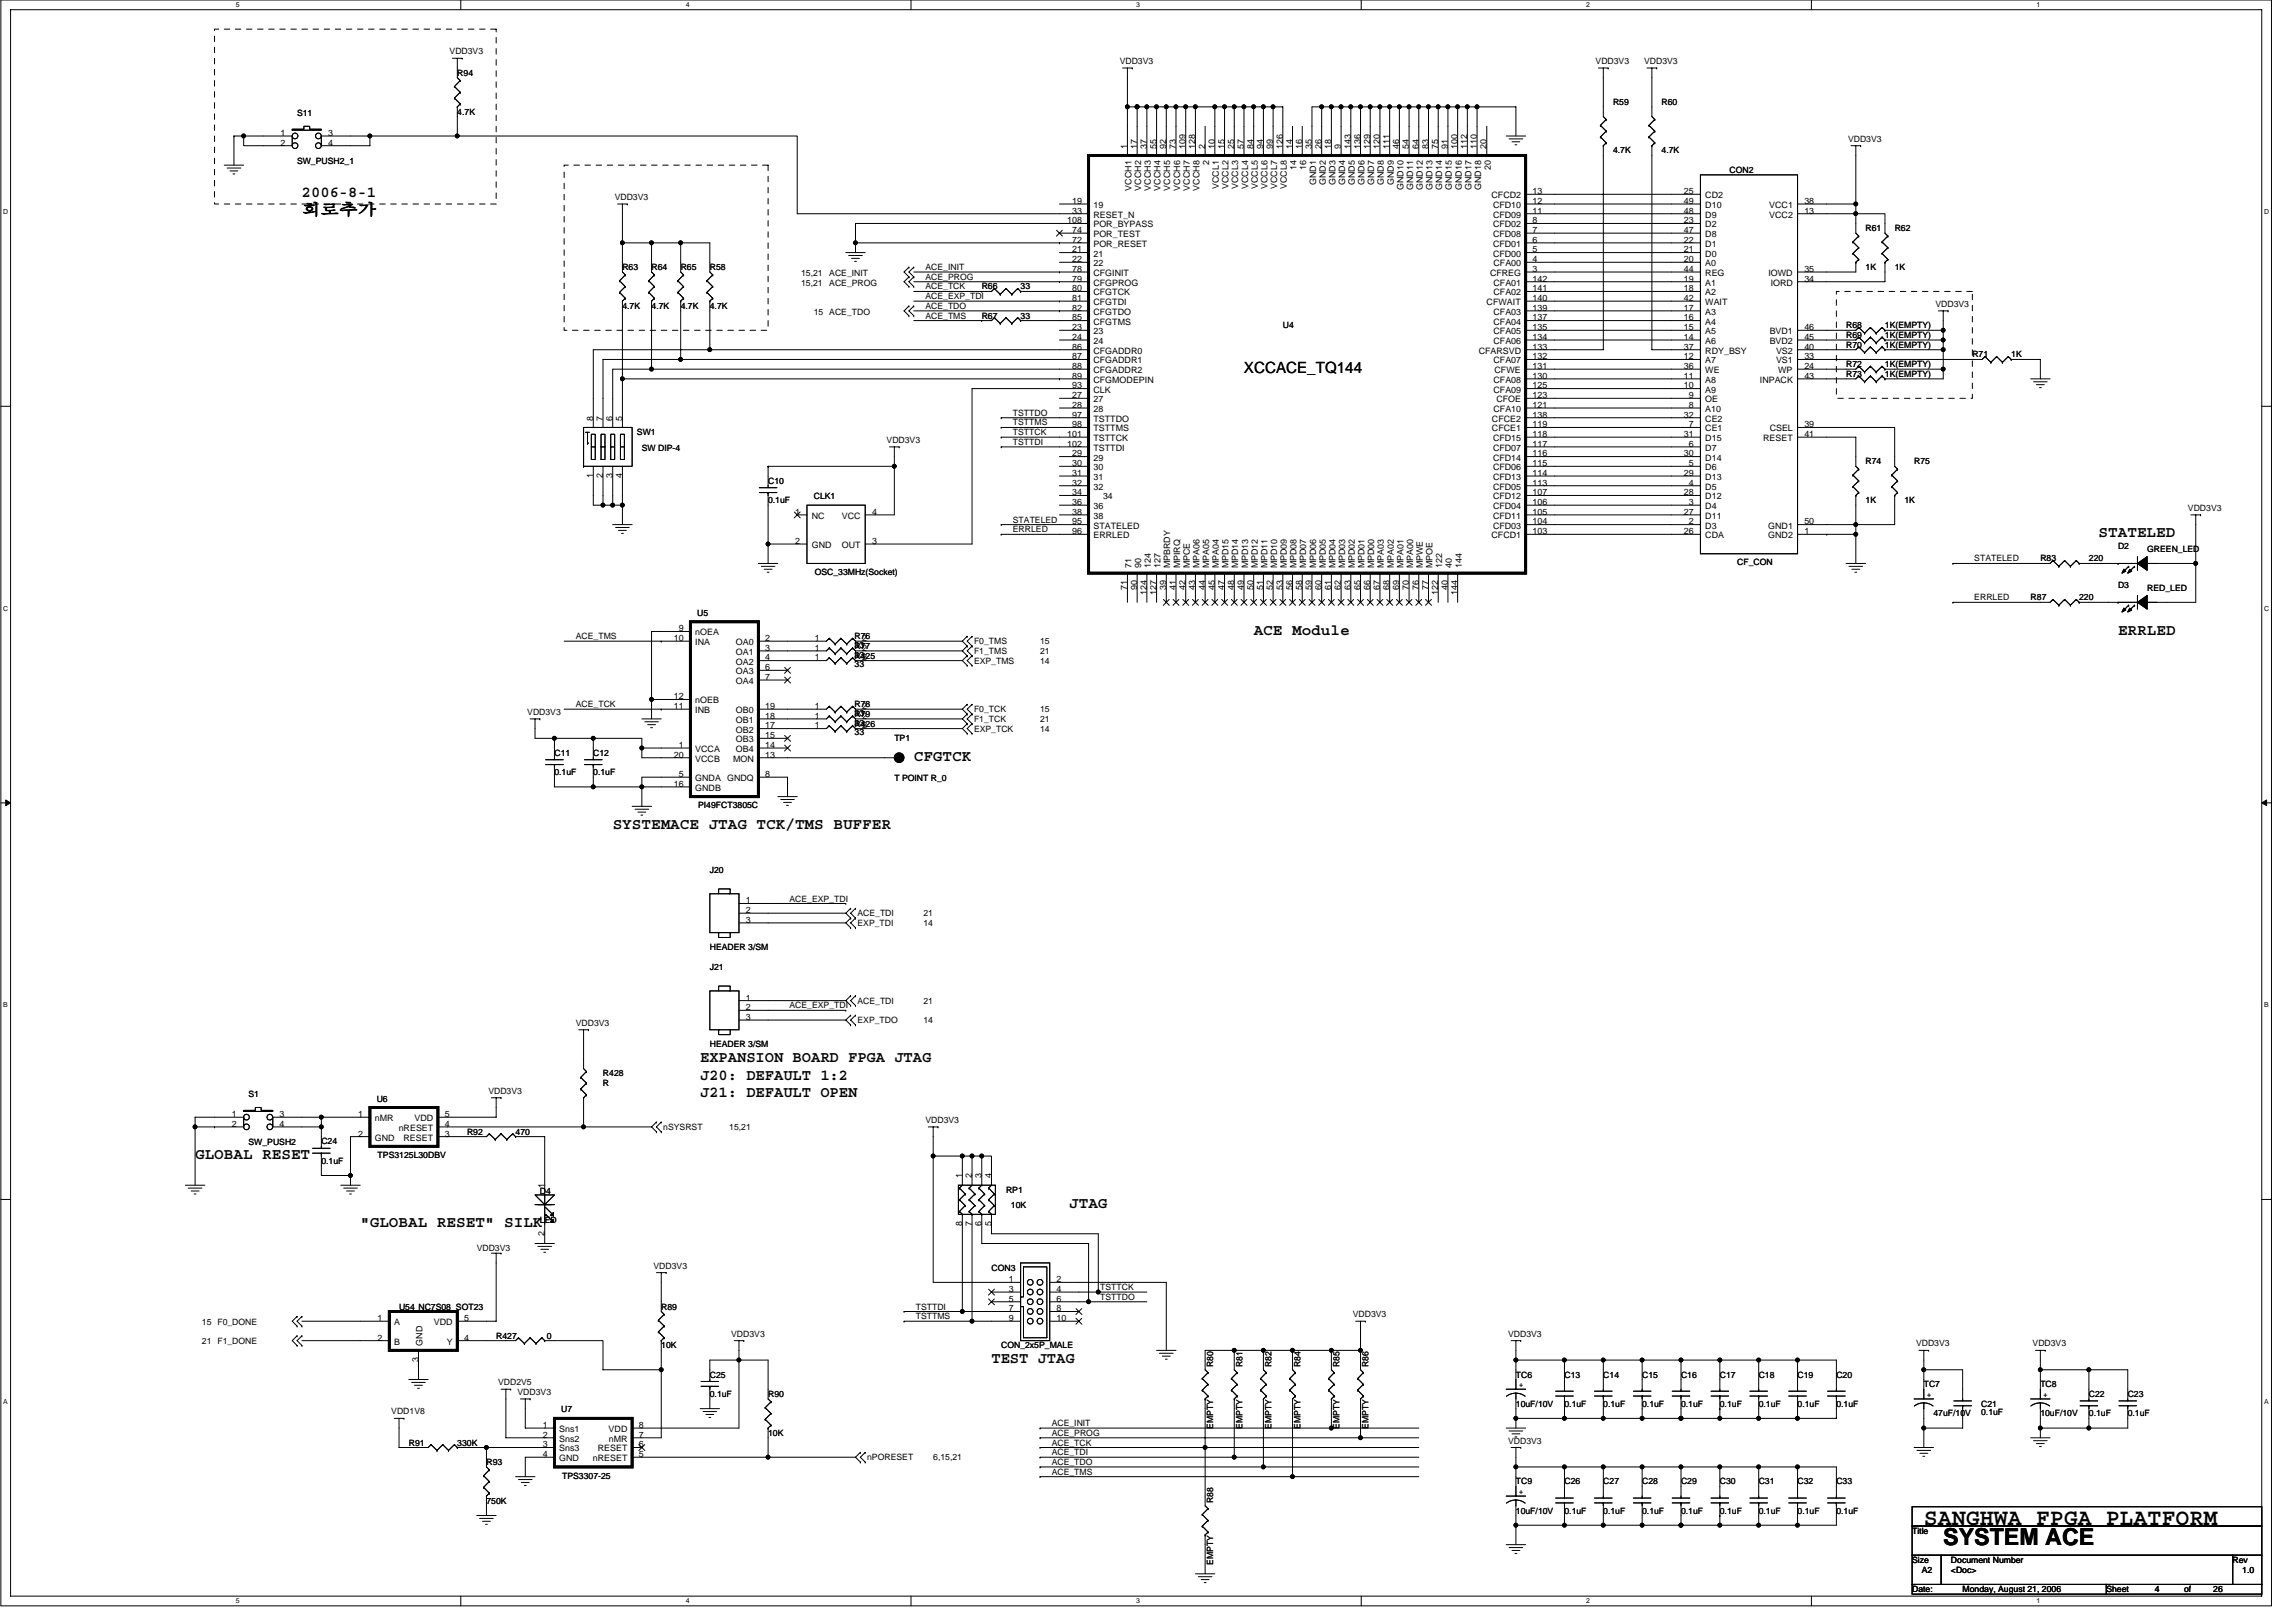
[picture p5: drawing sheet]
<svg xmlns="http://www.w3.org/2000/svg" width="420mm" height="297mm" viewBox="0 0 420 297" stroke-linecap="round" stroke-linejoin="round" font-family="sans-serif">
<defs><g id="words">
<g font-size="4.3">
<text x="352.2" y="279.1">SANGHWA FPGA PLATFORM</text>
<text x="355.8" y="282.7">SYSTEM ACE</text>
</g>
<g font-size="2.8">
<text x="55.3" y="36.1">2006-8-1</text>
<text x="55.3" y="39.3">회회회핀</text>
<text x="227.7" y="68.3">XCCACE_TQ144</text>
<text x="384.2" y="98.4">STATELED</text>
<text x="229.5" y="116.1">ACE Module</text>
<text x="387.8" y="116.1">ERRLED</text>
<text x="167.3" y="139.3">CFGTCK</text>
<text x="112.2" y="151.7">SYSTEMACE JTAG TCK/TMS BUFFER</text>
<text x="128.2" y="194.4">EXPANSION BOARD FPGA JTAG</text>
<text x="128.2" y="197.6">J20: DEFAULT 1:2</text>
<text x="128.2" y="200.8">J21: DEFAULT OPEN</text>
<text x="35.7" y="212.2">GLOBAL RESET</text>
<text x="195.7" y="221">JTAG</text>
<text x="65.9" y="224.6">&quot;GLOBAL RESET&quot; SILK</text>
<text x="181.5" y="249.5">TEST JTAG</text>
</g>
<g font-size="1.6">
<text x="82.3" y="9.9">VDD3V3</text>
<text x="205" y="11.7">VDD3V3</text>
<text x="292.1" y="11.7">VDD3V3</text>
<text x="301" y="11.7">VDD3V3</text>
<text x="83.7" y="13.9">R94</text>
<text x="54.4" y="21.1">S11</text>
<text x="83.7" y="21">4.7K</text>
<text x="295.3" y="19.2">R59</text>
<text x="304.2" y="19.2">R60</text>
<text x="51.4" y="24.9">1</text>
<text x="51.4" y="26.6">2</text>
<text x="60.1" y="24.9">3</text>
<text x="60.1" y="26.6">4</text>
<text x="206.4" y="27.2" transform="rotate(-90 206.4 27.2)">1</text>
<text x="208.2" y="27.2" transform="rotate(-90 208.2 27.2)">17</text>
<text x="209.9" y="27.2" transform="rotate(-90 209.9 27.2)">37</text>
<text x="211.7" y="27.2" transform="rotate(-90 211.7 27.2)">55</text>
<text x="213.5" y="27.2" transform="rotate(-90 213.5 27.2)">92</text>
<text x="215.3" y="27.2" transform="rotate(-90 215.3 27.2)">73</text>
<text x="217.1" y="27.2" transform="rotate(-90 217.1 27.2)">109</text>
<text x="218.8" y="27.2" transform="rotate(-90 218.8 27.2)">128</text>
<text x="220.6" y="27.2" transform="rotate(-90 220.6 27.2)">2</text>
<text x="222.4" y="27.2" transform="rotate(-90 222.4 27.2)">10</text>
<text x="224.2" y="27.2" transform="rotate(-90 224.2 27.2)">15</text>
<text x="225.9" y="27.2" transform="rotate(-90 225.9 27.2)">25</text>
<text x="227.7" y="27.2" transform="rotate(-90 227.7 27.2)">57</text>
<text x="229.5" y="27.2" transform="rotate(-90 229.5 27.2)">84</text>
<text x="231.3" y="27.2" transform="rotate(-90 231.3 27.2)">94</text>
<text x="233.1" y="27.2" transform="rotate(-90 233.1 27.2)">99</text>
<text x="234.8" y="27.2" transform="rotate(-90 234.8 27.2)">126</text>
<text x="236.6" y="27.2" transform="rotate(-90 236.6 27.2)">14</text>
<text x="238.4" y="27.2" transform="rotate(-90 238.4 27.2)">16</text>
<text x="240.2" y="27.2" transform="rotate(-90 240.2 27.2)">35</text>
<text x="241.9" y="27.2" transform="rotate(-90 241.9 27.2)">26</text>
<text x="243.7" y="27.2" transform="rotate(-90 243.7 27.2)">18</text>
<text x="245.5" y="27.2" transform="rotate(-90 245.5 27.2)">9</text>
<text x="247.3" y="27.2" transform="rotate(-90 247.3 27.2)">143</text>
<text x="249.1" y="27.2" transform="rotate(-90 249.1 27.2)">136</text>
<text x="250.8" y="27.2" transform="rotate(-90 250.8 27.2)">129</text>
<text x="252.6" y="27.2" transform="rotate(-90 252.6 27.2)">120</text>
<text x="254.4" y="27.2" transform="rotate(-90 254.4 27.2)">111</text>
<text x="256.2" y="27.2" transform="rotate(-90 256.2 27.2)">46</text>
<text x="257.9" y="27.2" transform="rotate(-90 257.9 27.2)">54</text>
<text x="259.7" y="27.2" transform="rotate(-90 259.7 27.2)">64</text>
<text x="261.5" y="27.2" transform="rotate(-90 261.5 27.2)">83</text>
<text x="263.3" y="27.2" transform="rotate(-90 263.3 27.2)">75</text>
<text x="265.1" y="27.2" transform="rotate(-90 265.1 27.2)">91</text>
<text x="266.8" y="27.2" transform="rotate(-90 266.8 27.2)">100</text>
<text x="268.6" y="27.2" transform="rotate(-90 268.6 27.2)">112</text>
<text x="270.4" y="27.2" transform="rotate(-90 270.4 27.2)">110</text>
<text x="272.2" y="27.2" transform="rotate(-90 272.2 27.2)">20</text>
<text x="295.3" y="28.1">4.7K</text>
<text x="304.2" y="28.1">4.7K</text>
<text x="338.3" y="26">VDD3V3</text>
<text x="54.4" y="30">SW_PUSH2_1</text>
<text x="207.1" y="34.9" transform="rotate(-90 207.1 34.9)">VCCH1</text>
<text x="208.9" y="34.9" transform="rotate(-90 208.9 34.9)">VCCH2</text>
<text x="210.7" y="34.9" transform="rotate(-90 210.7 34.9)">VCCH3</text>
<text x="212.5" y="34.9" transform="rotate(-90 212.5 34.9)">VCCH4</text>
<text x="214.3" y="34.9" transform="rotate(-90 214.3 34.9)">VCCH5</text>
<text x="216" y="34.9" transform="rotate(-90 216 34.9)">VCCH6</text>
<text x="217.8" y="34.9" transform="rotate(-90 217.8 34.9)">VCCH7</text>
<text x="219.6" y="34.9" transform="rotate(-90 219.6 34.9)">VCCH8</text>
<text x="221.4" y="30.2" transform="rotate(-90 221.4 30.2)">2</text>
<text x="223.1" y="34.6" transform="rotate(-90 223.1 34.6)">VCCL1</text>
<text x="224.9" y="34.6" transform="rotate(-90 224.9 34.6)">VCCL2</text>
<text x="226.7" y="34.6" transform="rotate(-90 226.7 34.6)">VCCL3</text>
<text x="228.5" y="34.6" transform="rotate(-90 228.5 34.6)">VCCL4</text>
<text x="230.3" y="34.6" transform="rotate(-90 230.3 34.6)">VCCL5</text>
<text x="232" y="34.6" transform="rotate(-90 232 34.6)">VCCL6</text>
<text x="233.8" y="34.6" transform="rotate(-90 233.8 34.6)">VCCL7</text>
<text x="235.6" y="34.6" transform="rotate(-90 235.6 34.6)">VCCL8</text>
<text x="237.4" y="31.2" transform="rotate(-90 237.4 31.2)">14</text>
<text x="239.2" y="31.2" transform="rotate(-90 239.2 31.2)">16</text>
<text x="240.9" y="33.9" transform="rotate(-90 240.9 33.9)">GND1</text>
<text x="242.7" y="33.9" transform="rotate(-90 242.7 33.9)">GND2</text>
<text x="244.5" y="33.9" transform="rotate(-90 244.5 33.9)">GND3</text>
<text x="246.3" y="33.9" transform="rotate(-90 246.3 33.9)">GND4</text>
<text x="248" y="33.9" transform="rotate(-90 248 33.9)">GND5</text>
<text x="249.8" y="33.9" transform="rotate(-90 249.8 33.9)">GND6</text>
<text x="251.6" y="33.9" transform="rotate(-90 251.6 33.9)">GND7</text>
<text x="253.4" y="33.9" transform="rotate(-90 253.4 33.9)">GND8</text>
<text x="255.2" y="33.9" transform="rotate(-90 255.2 33.9)">GND9</text>
<text x="256.9" y="34.8" transform="rotate(-90 256.9 34.8)">GND10</text>
<text x="258.7" y="34.8" transform="rotate(-90 258.7 34.8)">GND11</text>
<text x="260.5" y="34.8" transform="rotate(-90 260.5 34.8)">GND12</text>
<text x="262.3" y="34.8" transform="rotate(-90 262.3 34.8)">GND13</text>
<text x="264" y="34.8" transform="rotate(-90 264 34.8)">GND14</text>
<text x="265.8" y="34.8" transform="rotate(-90 265.8 34.8)">GND15</text>
<text x="267.6" y="34.8" transform="rotate(-90 267.6 34.8)">GND16</text>
<text x="269.4" y="34.8" transform="rotate(-90 269.4 34.8)">GND17</text>
<text x="271.2" y="34.8" transform="rotate(-90 271.2 34.8)">GND18</text>
<text x="272.9" y="31.2" transform="rotate(-90 272.9 31.2)">20</text>
<text x="280.6" y="35.5">13</text>
<text x="308.3" y="35.5">25</text>
<text x="316.6" y="31.6">CON2</text>
<text x="112.5" y="36.6">VDD3V3</text>
<text x="195.4" y="40.9">108</text>
<text x="196.3" y="39.1">33</text>
<text x="196.3" y="37.3">19</text>
<text x="200.2" y="39.8">RESET_N</text>
<text x="200.2" y="41.6">POR_BYPASS</text>
<text x="200.2" y="38.1">19</text>
<text x="273.1" y="36.3">CFCD2</text>
<text x="273.3" y="38.1">CFD10</text>
<text x="273.3" y="39.8">CFD09</text>
<text x="273.3" y="41.6">CFD02</text>
<text x="280.6" y="37.3">12</text>
<text x="280.6" y="39.1">11</text>
<text x="280.6" y="40.9">8</text>
<text x="308.3" y="37.3">49</text>
<text x="308.3" y="39.1">48</text>
<text x="308.3" y="40.9">23</text>
<text x="312.2" y="36.3">CD2</text>
<text x="312.2" y="38.1">D10</text>
<text x="312.2" y="39.8">D9</text>
<text x="312.2" y="41.6">D2</text>
<text x="323.9" y="38.1">VCC1</text>
<text x="323.9" y="39.8">VCC2</text>
<text x="330.3" y="37.3">38</text>
<text x="330.3" y="39.1">13</text>
<text x="196.3" y="42.7">74</text>
<text x="196.3" y="44.4">72</text>
<text x="196.3" y="46.2">21</text>
<text x="196.3" y="48">22</text>
<text x="200.2" y="43.4">POR_TEST</text>
<text x="200.2" y="45.2">POR_RESET</text>
<text x="200.2" y="46.9">21</text>
<text x="273.3" y="43.4">CFD08</text>
<text x="273.3" y="45.2">CFD01</text>
<text x="273.3" y="46.9">CFD00</text>
<text x="280.6" y="48">4</text>
<text x="280.6" y="42.7">7</text>
<text x="280.6" y="44.4">6</text>
<text x="280.6" y="46.2">5</text>
<text x="308.3" y="42.7">47</text>
<text x="308.3" y="44.4">22</text>
<text x="308.3" y="46.2">21</text>
<text x="308.3" y="48">20</text>
<text x="312.2" y="43.4">D8</text>
<text x="312.2" y="45.2">D1</text>
<text x="312.2" y="46.9">D0</text>
<text x="341.5" y="42.3">R61</text>
<text x="346.9" y="42.3">R62</text>
<text x="114" y="49.4">R63</text>
<text x="119.3" y="49.4">R64</text>
<text x="124.6" y="49.4">R65</text>
<text x="130" y="49.4">R58</text>
<text x="146.7" y="50.5">15,21</text>
<text x="146.7" y="52.3">15,21</text>
<text x="151.8" y="50.5">ACE_INIT</text>
<text x="151.8" y="52.3">ACE_PROG</text>
<text x="169.4" y="49.4">ACE_INIT</text>
<text x="169.4" y="51.2">ACE_PROG</text>
<text x="169.4" y="53">ACE_TCK</text>
<text x="179.7" y="53">R66</text>
<text x="186.8" y="53">33</text>
<text x="196.3" y="49.8">78</text>
<text x="196.3" y="51.5">79</text>
<text x="196.3" y="53.3">80</text>
<text x="200.2" y="50.5">CFGINIT</text>
<text x="200.2" y="52.3">CFGPROG</text>
<text x="200.2" y="48.7">22</text>
<text x="272.8" y="50.5">CFREG</text>
<text x="273.4" y="48.7">CFA00</text>
<text x="273.4" y="52.3">CFA01</text>
<text x="280.6" y="49.8">3</text>
<text x="280.6" y="51.5">142</text>
<text x="280.6" y="53.3">141</text>
<text x="308.3" y="49.8">44</text>
<text x="308.3" y="51.5">19</text>
<text x="308.3" y="53.3">18</text>
<text x="312.2" y="48.7">A0</text>
<text x="312.2" y="50.5">REG</text>
<text x="312.2" y="52.3">A1</text>
<text x="323.8" y="50.5">IOWD</text>
<text x="324.2" y="52.3">IORD</text>
<text x="330.3" y="51.5">34</text>
<text x="330.3" y="49.8">35</text>
<text x="341.5" y="49.4">1K</text>
<text x="346.9" y="49.4">1K</text>
<text x="114" y="56.5">4.7K</text>
<text x="119.3" y="56.5">4.7K</text>
<text x="124.6" y="56.5">4.7K</text>
<text x="130" y="56.5">4.7K</text>
<text x="149" y="57.6">15 ACE_TDO</text>
<text x="169.4" y="54.8">ACE_EXP_TDI</text>
<text x="169.4" y="56.5">ACE_TDO</text>
<text x="169.4" y="58.3">ACE_TMS</text>
<text x="179.7" y="58.3">R67</text>
<text x="186.8" y="58.3">33</text>
<text x="196.3" y="55.1">81</text>
<text x="196.3" y="56.9">82</text>
<text x="196.3" y="58.7">85</text>
<text x="200.2" y="54.1">CFGTCK</text>
<text x="200.2" y="55.8">CFGTDI</text>
<text x="200.2" y="57.6">CFGTDO</text>
<text x="200.2" y="59.4">CFGTMS</text>
<text x="272.2" y="55.8">CFWAIT</text>
<text x="273.4" y="54.1">CFA02</text>
<text x="273.4" y="57.6">CFA03</text>
<text x="273.4" y="59.4">CFA04</text>
<text x="280.6" y="55.1">140</text>
<text x="280.6" y="56.9">139</text>
<text x="280.6" y="58.7">137</text>
<text x="308.3" y="55.1">42</text>
<text x="308.3" y="56.9">17</text>
<text x="308.3" y="58.7">16</text>
<text x="312.2" y="54.1">A2</text>
<text x="312.2" y="55.8">WAIT</text>
<text x="312.2" y="57.6">A3</text>
<text x="312.2" y="59.4">A4</text>
<text x="354.3" y="56.2">VDD3V3</text>
<text x="196.3" y="64">86</text>
<text x="196.3" y="65.8">87</text>
<text x="196.3" y="60.4">23</text>
<text x="196.3" y="62.2">24</text>
<text x="200.2" y="64.7">CFGADDR0</text>
<text x="200.2" y="61.2">23</text>
<text x="200.2" y="62.9">24</text>
<text x="234.9" y="60.1">U4</text>
<text x="270.7" y="64.7">CFARSVD</text>
<text x="273.4" y="61.2">CFA05</text>
<text x="273.4" y="62.9">CFA06</text>
<text x="280.6" y="60.4">135</text>
<text x="280.6" y="62.2">134</text>
<text x="280.6" y="65.8">132</text>
<text x="280.6" y="64">133</text>
<text x="308.3" y="60.4">15</text>
<text x="308.3" y="62.2">14</text>
<text x="308.3" y="64">37</text>
<text x="308.3" y="65.8">12</text>
<text x="312.2" y="61.2">A5</text>
<text x="312.2" y="62.9">A6</text>
<text x="312.2" y="64.7">RDY_BSY</text>
<text x="324" y="61.2">BVD1</text>
<text x="324" y="62.9">BVD2</text>
<text x="325.2" y="64.7">VS2</text>
<text x="330.3" y="60.4">46</text>
<text x="330.3" y="62.2">45</text>
<text x="330.3" y="64">40</text>
<text x="330.3" y="65.8">33</text>
<text x="338" y="61.9">R69</text>
<text x="338" y="60.1">R68</text>
<text x="338" y="63.6">R70</text>
<text x="345.1" y="61.9">1K(EMPTY)</text>
<text x="345.1" y="60.1">1K(EMPTY)</text>
<text x="345.1" y="63.6">1K(EMPTY)</text>
<text x="361.1" y="65.4">R71</text>
<text x="368.2" y="65.4">1K</text>
<text x="196.3" y="67.5">88</text>
<text x="196.3" y="69.3">89</text>
<text x="196.3" y="71.1">93</text>
<text x="200.2" y="66.5">CFGADDR1</text>
<text x="200.2" y="68.3">CFGADDR2</text>
<text x="200.2" y="70.1">CFGMODEPIN</text>
<text x="200.2" y="71.8">CLK</text>
<text x="273.4" y="66.5">CFA07</text>
<text x="273.4" y="70.1">CFA08</text>
<text x="273.4" y="71.8">CFA09</text>
<text x="273.6" y="68.3">CFWE</text>
<text x="280.6" y="69.3">130</text>
<text x="280.6" y="71.1">125</text>
<text x="280.6" y="67.5">131</text>
<text x="308.3" y="67.5">36</text>
<text x="308.3" y="69.3">11</text>
<text x="308.3" y="71.1">10</text>
<text x="312.2" y="66.5">A7</text>
<text x="312.2" y="68.3">WE</text>
<text x="312.2" y="70.1">A8</text>
<text x="312.2" y="71.8">A9</text>
<text x="322.2" y="70.1">INPACK</text>
<text x="325.2" y="66.5">VS1</text>
<text x="325.5" y="68.3">WP</text>
<text x="330.3" y="69.3">43</text>
<text x="330.3" y="67.5">24</text>
<text x="338" y="67.2">R72</text>
<text x="338" y="69">R73</text>
<text x="345.1" y="67.2">1K(EMPTY)</text>
<text x="345.1" y="69">1K(EMPTY)</text>
<text x="108.6" y="77" transform="rotate(-90 108.6 77)">8</text>
<text x="110.4" y="77" transform="rotate(-90 110.4 77)">7</text>
<text x="112.2" y="77" transform="rotate(-90 112.2 77)">6</text>
<text x="113.9" y="77" transform="rotate(-90 113.9 77)">5</text>
<text x="185.4" y="76.1">TSTTDO</text>
<text x="185.4" y="77.9">TSTTMS</text>
<text x="196.3" y="76.4">97</text>
<text x="196.3" y="72.9">27</text>
<text x="196.3" y="74.7">28</text>
<text x="200.2" y="77.2">TSTTDO</text>
<text x="200.2" y="73.6">27</text>
<text x="200.2" y="75.4">28</text>
<text x="273.1" y="77.2">CFCE2</text>
<text x="273.4" y="75.4">CFA10</text>
<text x="273.9" y="73.6">CFOE</text>
<text x="280.6" y="74.7">121</text>
<text x="280.6" y="76.4">138</text>
<text x="280.6" y="72.9">123</text>
<text x="308.3" y="76.4">32</text>
<text x="309.2" y="72.9">9</text>
<text x="309.2" y="74.7">8</text>
<text x="312.2" y="73.6">OE</text>
<text x="312.2" y="75.4">A10</text>
<text x="312.2" y="77.2">CE2</text>
<text x="116.6" y="79.7">SW1</text>
<text x="117.5" y="82.5">SW DIP-4</text>
<text x="162.3" y="81.1">VDD3V3</text>
<text x="185.4" y="79.7">TSTTCK</text>
<text x="185.4" y="81.4">TSTTDI</text>
<text x="195.4" y="80">101</text>
<text x="195.4" y="81.8">102</text>
<text x="196.3" y="78.2">98</text>
<text x="196.3" y="83.5">29</text>
<text x="200.2" y="79">TSTTMS</text>
<text x="200.2" y="80.7">TSTTCK</text>
<text x="200.2" y="82.5">TSTTDI</text>
<text x="273.1" y="79">CFCE1</text>
<text x="273.3" y="80.7">CFD15</text>
<text x="273.3" y="82.5">CFD07</text>
<text x="280.6" y="78.2">119</text>
<text x="280.6" y="80">118</text>
<text x="280.6" y="81.8">117</text>
<text x="280.6" y="83.5">116</text>
<text x="308.3" y="80">31</text>
<text x="308.3" y="83.5">30</text>
<text x="309.2" y="78.2">7</text>
<text x="309.2" y="81.8">6</text>
<text x="312.2" y="79">CE1</text>
<text x="312.2" y="80.7">D15</text>
<text x="312.2" y="82.5">D7</text>
<text x="322.8" y="80.7">RESET</text>
<text x="324" y="79">CSEL</text>
<text x="330.3" y="78.2">39</text>
<text x="330.3" y="80">41</text>
<text x="108.6" y="87.5" transform="rotate(-90 108.6 87.5)">1</text>
<text x="110.4" y="87.5" transform="rotate(-90 110.4 87.5)">2</text>
<text x="112.2" y="87.5" transform="rotate(-90 112.2 87.5)">3</text>
<text x="113.9" y="87.5" transform="rotate(-90 113.9 87.5)">4</text>
<text x="140.6" y="88.5">C10</text>
<text x="196.3" y="85.3">30</text>
<text x="196.3" y="87.1">31</text>
<text x="196.3" y="88.9">32</text>
<text x="200.2" y="84.3">29</text>
<text x="200.2" y="86.1">30</text>
<text x="200.2" y="87.8">31</text>
<text x="200.2" y="89.6">32</text>
<text x="273.3" y="84.3">CFD14</text>
<text x="273.3" y="86.1">CFD06</text>
<text x="273.3" y="87.8">CFD13</text>
<text x="273.3" y="89.6">CFD05</text>
<text x="280.6" y="85.3">115</text>
<text x="280.6" y="87.1">114</text>
<text x="280.6" y="88.9">113</text>
<text x="308.3" y="87.1">29</text>
<text x="309.2" y="85.3">5</text>
<text x="309.2" y="88.9">4</text>
<text x="312.2" y="84.3">D14</text>
<text x="312.2" y="86.1">D6</text>
<text x="312.2" y="87.8">D13</text>
<text x="312.2" y="89.6">D5</text>
<text x="341.5" y="85">R74</text>
<text x="350.4" y="85">R75</text>
<text x="140.6" y="92.1">0.1uF</text>
<text x="145.6" y="94.2">1</text>
<text x="148.6" y="95">NC</text>
<text x="149" y="91.4">CLK1</text>
<text x="154.1" y="95">VCC</text>
<text x="159.6" y="94.2">4</text>
<text x="185.4" y="95.7">STATELED</text>
<text x="196.3" y="96">95</text>
<text x="196.3" y="92.4">36</text>
<text x="196.3" y="94.2">38</text>
<text x="196.3" y="90.7">34</text>
<text x="200.2" y="93.2">36</text>
<text x="200.2" y="95">38</text>
<text x="202" y="91.4">34</text>
<text x="273.3" y="91.4">CFD12</text>
<text x="273.3" y="93.2">CFD04</text>
<text x="273.3" y="95">CFD11</text>
<text x="280.6" y="90.7">107</text>
<text x="280.6" y="92.4">106</text>
<text x="280.6" y="94.2">105</text>
<text x="280.6" y="96">104</text>
<text x="308.3" y="90.7">28</text>
<text x="308.3" y="94.2">27</text>
<text x="309.2" y="92.4">3</text>
<text x="309.2" y="96">2</text>
<text x="312.2" y="91.4">D12</text>
<text x="312.2" y="93.2">D4</text>
<text x="312.2" y="95">D11</text>
<text x="330.3" y="96">50</text>
<text x="341.5" y="92.1">1K</text>
<text x="348.6" y="92.1">1K</text>
<text x="400.6" y="93.5">VDD3V3</text>
<text x="145.6" y="99.5">2</text>
<text x="148.6" y="100.3">GND</text>
<text x="154.1" y="100.3">OUT</text>
<text x="159.6" y="99.5">3</text>
<text x="185.4" y="97.4">ERRLED</text>
<text x="196.3" y="97.8">96</text>
<text x="200.2" y="96.7">STATELED</text>
<text x="200.2" y="98.5">ERRLED</text>
<text x="273.1" y="98.5">CFCD1</text>
<text x="273.3" y="96.7">CFD03</text>
<text x="280.6" y="97.8">103</text>
<text x="308.3" y="97.8">26</text>
<text x="312.2" y="98.5">CDA</text>
<text x="312.2" y="96.7">D3</text>
<text x="323.7" y="96.7">GND1</text>
<text x="323.7" y="98.5">GND2</text>
<text x="330.3" y="97.8">1</text>
<text x="387.8" y="100.5">D2</text>
<text x="393.1" y="101">GREEN_LED</text>
<text x="149.2" y="105.3">OSC_33MHz(Socket)</text>
<text x="206.4" y="108" transform="rotate(-90 206.4 108)">71</text>
<text x="207.1" y="104" transform="rotate(-90 207.1 104)">71</text>
<text x="208.2" y="108" transform="rotate(-90 208.2 108)">90</text>
<text x="208.9" y="104" transform="rotate(-90 208.9 104)">90</text>
<text x="210.7" y="104" transform="rotate(-90 210.7 104)">124</text>
<text x="212.5" y="104" transform="rotate(-90 212.5 104)">127</text>
<text x="213.5" y="108" transform="rotate(-90 213.5 108)">39</text>
<text x="214.3" y="104" transform="rotate(-90 214.3 104)">MPBRDY</text>
<text x="215.3" y="108" transform="rotate(-90 215.3 108)">41</text>
<text x="216" y="104" transform="rotate(-90 216 104)">MPIRQ</text>
<text x="217.1" y="108" transform="rotate(-90 217.1 108)">42</text>
<text x="217.8" y="104" transform="rotate(-90 217.8 104)">MPCE</text>
<text x="218.8" y="108" transform="rotate(-90 218.8 108)">43</text>
<text x="219.6" y="104" transform="rotate(-90 219.6 104)">MPA06</text>
<text x="220.6" y="108" transform="rotate(-90 220.6 108)">44</text>
<text x="221.4" y="104" transform="rotate(-90 221.4 104)">MPA05</text>
<text x="222.4" y="108" transform="rotate(-90 222.4 108)">45</text>
<text x="223.1" y="104" transform="rotate(-90 223.1 104)">MPA04</text>
<text x="224.2" y="108" transform="rotate(-90 224.2 108)">47</text>
<text x="224.9" y="104" transform="rotate(-90 224.9 104)">MPD15</text>
<text x="225.9" y="108" transform="rotate(-90 225.9 108)">48</text>
<text x="226.7" y="104" transform="rotate(-90 226.7 104)">MPD14</text>
<text x="227.7" y="108" transform="rotate(-90 227.7 108)">49</text>
<text x="228.5" y="104" transform="rotate(-90 228.5 104)">MPD13</text>
<text x="229.5" y="108" transform="rotate(-90 229.5 108)">50</text>
<text x="230.3" y="104" transform="rotate(-90 230.3 104)">MPD12</text>
<text x="231.3" y="108" transform="rotate(-90 231.3 108)">51</text>
<text x="232" y="104" transform="rotate(-90 232 104)">MPD11</text>
<text x="233.1" y="108" transform="rotate(-90 233.1 108)">52</text>
<text x="233.8" y="104" transform="rotate(-90 233.8 104)">MPD10</text>
<text x="234.8" y="108" transform="rotate(-90 234.8 108)">53</text>
<text x="235.6" y="104" transform="rotate(-90 235.6 104)">MPD09</text>
<text x="236.6" y="108" transform="rotate(-90 236.6 108)">56</text>
<text x="237.4" y="104" transform="rotate(-90 237.4 104)">MPD08</text>
<text x="238.4" y="108" transform="rotate(-90 238.4 108)">58</text>
<text x="239.2" y="104" transform="rotate(-90 239.2 104)">MPD07</text>
<text x="240.2" y="108" transform="rotate(-90 240.2 108)">59</text>
<text x="240.9" y="104" transform="rotate(-90 240.9 104)">MPD06</text>
<text x="241.9" y="108" transform="rotate(-90 241.9 108)">60</text>
<text x="242.7" y="104" transform="rotate(-90 242.7 104)">MPD05</text>
<text x="243.7" y="108" transform="rotate(-90 243.7 108)">61</text>
<text x="244.5" y="104" transform="rotate(-90 244.5 104)">MPD04</text>
<text x="245.5" y="108" transform="rotate(-90 245.5 108)">62</text>
<text x="246.3" y="104" transform="rotate(-90 246.3 104)">MPD03</text>
<text x="247.3" y="108" transform="rotate(-90 247.3 108)">63</text>
<text x="248" y="104" transform="rotate(-90 248 104)">MPD02</text>
<text x="249.1" y="108" transform="rotate(-90 249.1 108)">65</text>
<text x="249.8" y="104" transform="rotate(-90 249.8 104)">MPD01</text>
<text x="250.8" y="108" transform="rotate(-90 250.8 108)">66</text>
<text x="251.6" y="104" transform="rotate(-90 251.6 104)">MPD00</text>
<text x="252.6" y="108" transform="rotate(-90 252.6 108)">67</text>
<text x="253.4" y="104" transform="rotate(-90 253.4 104)">MPA03</text>
<text x="254.4" y="108" transform="rotate(-90 254.4 108)">68</text>
<text x="255.2" y="104" transform="rotate(-90 255.2 104)">MPA02</text>
<text x="256.2" y="108" transform="rotate(-90 256.2 108)">69</text>
<text x="256.9" y="104" transform="rotate(-90 256.9 104)">MPA01</text>
<text x="257.9" y="108" transform="rotate(-90 257.9 108)">70</text>
<text x="258.7" y="104" transform="rotate(-90 258.7 104)">MPA00</text>
<text x="259.7" y="108" transform="rotate(-90 259.7 108)">76</text>
<text x="260.5" y="104" transform="rotate(-90 260.5 104)">MPWE</text>
<text x="261.5" y="108" transform="rotate(-90 261.5 108)">77</text>
<text x="262.3" y="104" transform="rotate(-90 262.3 104)">MPOE</text>
<text x="264" y="104" transform="rotate(-90 264 104)">122</text>
<text x="265.1" y="108" transform="rotate(-90 265.1 108)">40</text>
<text x="265.8" y="104" transform="rotate(-90 265.8 104)">40</text>
<text x="267.6" y="104" transform="rotate(-90 267.6 104)">144</text>
<text x="318.1" y="103.5">CF_CON</text>
<text x="361.5" y="102.8">STATELED</text>
<text x="373.5" y="102.8">R83</text>
<text x="382.4" y="102.8">220</text>
<text x="387.8" y="107.6">D3</text>
<text x="127.6" y="112.7">U5</text>
<text x="209.9" y="108.9" transform="rotate(-90 209.9 108.9)">124</text>
<text x="211.7" y="108.9" transform="rotate(-90 211.7 108.9)">127</text>
<text x="263.3" y="108.9" transform="rotate(-90 263.3 108.9)">122</text>
<text x="266.8" y="108.9" transform="rotate(-90 266.8 108.9)">144</text>
<text x="361.5" y="109.9">ERRLED</text>
<text x="371.8" y="109.9">R87</text>
<text x="380.6" y="109.9">220</text>
<text x="393.1" y="108.1">RED_LED</text>
<text x="105.4" y="117">ACE_TMS</text>
<text x="123.4" y="117.3">10</text>
<text x="124.3" y="115.5">9</text>
<text x="127.3" y="116.3">nOEA</text>
<text x="127.3" y="118.1">INA</text>
<text x="134.7" y="118.1">OA0</text>
<text x="134.7" y="119.8">OA1</text>
<text x="140.1" y="117.3">2</text>
<text x="140.1" y="119.1">3</text>
<text x="149.2" y="117.3">1</text>
<text x="149.2" y="119.1">1</text>
<text x="156.5" y="117">R76</text>
<text x="156.5" y="118.6">33</text>
<text x="156.5" y="118.8">R77</text>
<text x="157.9" y="117.3">2</text>
<text x="157.9" y="119.1">2</text>
<text x="178.3" y="119.7">F1_TMS</text>
<text x="178.3" y="117.9">F0_TMS</text>
<text x="190.4" y="119.7">21</text>
<text x="190.4" y="117.9">15</text>
<text x="134.7" y="121.6">OA2</text>
<text x="134.7" y="123.4">OA3</text>
<text x="134.7" y="125.2">OA4</text>
<text x="140.1" y="120.9">4</text>
<text x="140.1" y="122.7">6</text>
<text x="140.1" y="124.4">7</text>
<text x="149.2" y="120.9">1</text>
<text x="156.5" y="120.5">R425</text>
<text x="156.5" y="122.2">33</text>
<text x="156.5" y="120.4">33</text>
<text x="157.9" y="120.9">2</text>
<text x="178.3" y="121.4">EXP_TMS</text>
<text x="190.4" y="121.4">14</text>
<text x="96.5" y="130.9">VDD3V3</text>
<text x="105.4" y="129.4">ACE_TCK</text>
<text x="123.4" y="128">12</text>
<text x="123.4" y="129.8">11</text>
<text x="127.3" y="128.7">nOEB</text>
<text x="127.3" y="130.5">INB</text>
<text x="134.7" y="130.5">OB0</text>
<text x="140.1" y="129.8">19</text>
<text x="140.1" y="131.6">18</text>
<text x="149.2" y="131.6">1</text>
<text x="149.2" y="129.8">1</text>
<text x="156.5" y="131.2">R79</text>
<text x="156.5" y="129.4">R78</text>
<text x="156.5" y="131">33</text>
<text x="157.9" y="131.6">2</text>
<text x="157.9" y="129.8">2</text>
<text x="178.3" y="130.3">F0_TCK</text>
<text x="190.4" y="130.3">15</text>
<text x="124.3" y="136.9">1</text>
<text x="127.3" y="137.6">VCCA</text>
<text x="134.7" y="132.3">OB1</text>
<text x="134.7" y="134.1">OB2</text>
<text x="134.7" y="135.8">OB3</text>
<text x="134.7" y="137.6">OB4</text>
<text x="140.1" y="133.3">17</text>
<text x="140.1" y="135.1">15</text>
<text x="140.1" y="136.9">14</text>
<text x="149.2" y="133.3">1</text>
<text x="156.5" y="133">R426</text>
<text x="156.5" y="134.6">33</text>
<text x="156.5" y="132.8">33</text>
<text x="157.9" y="133.3">2</text>
<text x="163.7" y="135.7">TP1</text>
<text x="178.3" y="132.1">F1_TCK</text>
<text x="178.3" y="133.9">EXP_TCK</text>
<text x="190.4" y="132.1">21</text>
<text x="190.4" y="133.9">14</text>
<text x="101.5" y="138.3">C11</text>
<text x="101.5" y="141.9">0.1uF</text>
<text x="108.6" y="138.3">C12</text>
<text x="108.6" y="141.9">0.1uF</text>
<text x="123.4" y="138.7">20</text>
<text x="123.4" y="144">16</text>
<text x="124.3" y="142.2">5</text>
<text x="127.3" y="139.4">VCCB</text>
<text x="127.3" y="143">GNDA</text>
<text x="133.1" y="143">GNDQ</text>
<text x="134.2" y="139.4">MON</text>
<text x="140.1" y="142.2">8</text>
<text x="140.1" y="138.7">13</text>
<text x="163.7" y="142.9">T POINT R_0</text>
<text x="127.3" y="144.7">GNDB</text>
<text x="127.8" y="147.9">PI49FCT3805C</text>
<text x="130" y="159.8">J20</text>
<text x="136.5" y="165.3">1</text>
<text x="136.5" y="167.1">2</text>
<text x="144.5" y="165">ACE_EXP_TDI</text>
<text x="157" y="167.7">ACE_TDI</text>
<text x="169.1" y="167.7">21</text>
<text x="130" y="173.9">HEADER 3/SM</text>
<text x="136.5" y="168.9">3</text>
<text x="157" y="169.4">EXP_TDI</text>
<text x="169.1" y="169.4">14</text>
<text x="130" y="177.6">J21</text>
<text x="136.5" y="183.1">1</text>
<text x="136.5" y="184.9">2</text>
<text x="144.5" y="184.6">ACE_EXP_TDI</text>
<text x="157" y="183.7">ACE_TDI</text>
<text x="169.1" y="183.7">21</text>
<text x="105.4" y="187.7">VDD3V3</text>
<text x="130" y="191.7">HEADER 3/SM</text>
<text x="136.5" y="186.7">3</text>
<text x="157" y="187.2">EXP_TDO</text>
<text x="169.1" y="187.2">14</text>
<text x="110.4" y="197">R428</text>
<text x="45.5" y="200.7">S1</text>
<text x="69" y="201.6">U6</text>
<text x="89.4" y="200.2">VDD3V3</text>
<text x="110.4" y="198.8">R</text>
<text x="42.5" y="204.4">1</text>
<text x="42.5" y="206.2">2</text>
<text x="45.5" y="209.6">SW_PUSH2</text>
<text x="51.2" y="204.4">3</text>
<text x="51.2" y="206.2">4</text>
<text x="58.8" y="209.4">C24</text>
<text x="65.6" y="204.4">1</text>
<text x="65.6" y="208">2</text>
<text x="68.6" y="205.2">nMR</text>
<text x="68.6" y="208.7">GND</text>
<text x="73" y="207">nRESET</text>
<text x="73.9" y="208.7">RESET</text>
<text x="75.9" y="205.2">VDD</text>
<text x="81.4" y="208">3</text>
<text x="81.4" y="206.2">4</text>
<text x="81.4" y="204.4">5</text>
<text x="85.5" y="207.7">R92</text>
<text x="94.4" y="207.7">470</text>
<text x="121.4" y="206.8">nSYSRST</text>
<text x="133.5" y="206.8">15,21</text>
<text x="169.4" y="205.5">VDD3V3</text>
<text x="58.8" y="213">0.1uF</text>
<text x="69.1" y="211.9">TPS3125L30DBV</text>
<text x="176.2" y="215.7" transform="rotate(-90 176.2 215.7)">1</text>
<text x="177.9" y="215.7" transform="rotate(-90 177.9 215.7)">2</text>
<text x="179.7" y="215.7" transform="rotate(-90 179.7 215.7)">3</text>
<text x="181.5" y="215.7" transform="rotate(-90 181.5 215.7)">4</text>
<text x="98.8" y="218.5">D4</text>
<text x="99.7" y="217.4" transform="rotate(-90 99.7 217.4)">1</text>
<text x="184.2" y="218.3">RP1</text>
<text x="185.1" y="221.2">10K</text>
<text x="98.8" y="223.8">LED</text>
<text x="99.7" y="226.2" transform="rotate(-90 99.7 226.2)">2</text>
<text x="176.2" y="224.4" transform="rotate(-90 176.2 224.4)">8</text>
<text x="177.9" y="224.4" transform="rotate(-90 177.9 224.4)">7</text>
<text x="179.7" y="224.4" transform="rotate(-90 179.7 224.4)">6</text>
<text x="181.5" y="224.4" transform="rotate(-90 181.5 224.4)">5</text>
<text x="87.3" y="229">VDD3V3</text>
<text x="119.6" y="232.2">VDD3V3</text>
<text x="181.5" y="232.6">CON3</text>
<text x="73.1" y="239.7">U54 NC7S08_SOT23</text>
<text x="121.1" y="239.7">R89</text>
<text x="167.6" y="239.7">TSTTDI</text>
<text x="184.7" y="234.7">1</text>
<text x="184.7" y="236.5">3</text>
<text x="184.7" y="238.2">5</text>
<text x="193.4" y="234.7">2</text>
<text x="193.4" y="236.5">4</text>
<text x="193.4" y="238.2">6</text>
<text x="201.4" y="236.1">TSTTCK</text>
<text x="201.4" y="237.9">TSTTDO</text>
<text x="37" y="242.5">15 F0_DONE</text>
<text x="69.1" y="241.8">1</text>
<text x="69.1" y="245.3">2</text>
<text x="72.2" y="242.5">A</text>
<text x="79.4" y="242.5">VDD</text>
<text x="85" y="241.8">5</text>
<text x="85" y="245.3">4</text>
<text x="90.8" y="245">R427</text>
<text x="100.1" y="245">0</text>
<text x="133.9" y="244.6">VDD3V3</text>
<text x="167.6" y="241.4">TSTTMS</text>
<text x="184.7" y="240">7</text>
<text x="184.7" y="241.8">9</text>
<text x="193.4" y="240">8</text>
<text x="193.4" y="241.8">10</text>
<text x="247.7" y="241.1">VDD3V3</text>
<text x="276.1" y="244.6">VDD3V3</text>
<text x="37" y="246.1">21 F1_DONE</text>
<text x="72.2" y="246.1">B</text>
<text x="76.6" y="249.3" transform="rotate(-90 76.6 249.3)">3</text>
<text x="77.4" y="246.3" transform="rotate(-90 77.4 246.3)">GND</text>
<text x="81.8" y="246.1">Y</text>
<text x="121.1" y="246.8">10K</text>
<text x="183.3" y="246.8">CON_2x5P_MALE</text>
<text x="222.1" y="250.2" transform="rotate(-90 222.1 250.2)">R80</text>
<text x="227.4" y="250.2" transform="rotate(-90 227.4 250.2)">R81</text>
<text x="232.8" y="250.2" transform="rotate(-90 232.8 250.2)">R82</text>
<text x="238.1" y="250.2" transform="rotate(-90 238.1 250.2)">R84</text>
<text x="245.2" y="250.2" transform="rotate(-90 245.2 250.2)">R85</text>
<text x="250.6" y="250.2" transform="rotate(-90 250.6 250.2)">R86</text>
<text x="350.8" y="246.4">VDD3V3</text>
<text x="372.1" y="246.4">VDD3V3</text>
<text x="91.2" y="253.5">VDD2V5</text>
<text x="94.8" y="255.3">VDD3V3</text>
<text x="130" y="252.1">C25</text>
<text x="130" y="255.7">0.1uF</text>
<text x="140.6" y="255.7">R90</text>
<text x="277.5" y="252.1">TC6</text>
<text x="277.5" y="257.5">10uF/10V</text>
<text x="278.1" y="253.9">+</text>
<text x="286.4" y="252.1">C13</text>
<text x="286.4" y="257.5">0.1uF</text>
<text x="293.5" y="252.1">C14</text>
<text x="293.5" y="257.5">0.1uF</text>
<text x="300.6" y="252.1">C15</text>
<text x="300.6" y="257.5">0.1uF</text>
<text x="307.8" y="252.1">C16</text>
<text x="307.8" y="257.5">0.1uF</text>
<text x="314.9" y="252.1">C17</text>
<text x="314.9" y="257.5">0.1uF</text>
<text x="322" y="252.1">C18</text>
<text x="322" y="257.5">0.1uF</text>
<text x="329.1" y="252.1">C19</text>
<text x="329.1" y="257.5">0.1uF</text>
<text x="336.2" y="252.1">C20</text>
<text x="336.2" y="257.5">0.1uF</text>
<text x="352.2" y="253.9">TC7</text>
<text x="352.7" y="255.7">+</text>
<text x="362.7" y="257.5">C21</text>
<text x="373.5" y="253.9">TC8</text>
<text x="374.1" y="255.7">+</text>
<text x="382.4" y="255.7">C22</text>
<text x="389.5" y="255.7">C23</text>
<text x="71.6" y="258.9">VDD1V8</text>
<text x="99.4" y="261.3">1</text>
<text x="99.4" y="263.1">2</text>
<text x="102.4" y="262.1">Sns1</text>
<text x="102.4" y="263.9">Sns2</text>
<text x="102.8" y="258.5">U7</text>
<text x="111.4" y="262.1">VDD</text>
<text x="111.5" y="263.9">nMR</text>
<text x="117" y="263.1">7</text>
<text x="117" y="261.3">8</text>
<text x="140.6" y="262.8">10K</text>
<text x="192.5" y="261">ACE_INIT</text>
<text x="192.5" y="262.8">ACE_PROG</text>
<text x="222.1" y="261.5" transform="rotate(-90 222.1 261.5)">EMPTY</text>
<text x="227.4" y="261.5" transform="rotate(-90 227.4 261.5)">EMPTY</text>
<text x="232.8" y="261.5" transform="rotate(-90 232.8 261.5)">EMPTY</text>
<text x="238.1" y="261.5" transform="rotate(-90 238.1 261.5)">EMPTY</text>
<text x="245.2" y="261.5" transform="rotate(-90 245.2 261.5)">EMPTY</text>
<text x="250.6" y="261.5" transform="rotate(-90 250.6 261.5)">EMPTY</text>
<text x="354" y="259.2">47uF/10V</text>
<text x="362.7" y="259.1">0.1uF</text>
<text x="373.5" y="259.2">10uF/10V</text>
<text x="382.4" y="259.2">0.1uF</text>
<text x="389.5" y="259.2">0.1uF</text>
<text x="74.8" y="264.6">R91</text>
<text x="83.7" y="264.6">330K</text>
<text x="89.1" y="268.1">R93</text>
<text x="99.4" y="264.9">3</text>
<text x="99.4" y="266.7">4</text>
<text x="102.4" y="265.6">Sns3</text>
<text x="102.4" y="267.4">GND</text>
<text x="108.6" y="267.4">nRESET</text>
<text x="109.4" y="265.6">RESET</text>
<text x="117" y="264.9">6</text>
<text x="117" y="266.7">5</text>
<text x="158.8" y="267.2">nPORESET</text>
<text x="170.8" y="267.2">6,15,21</text>
<text x="192.5" y="266.3">ACE_TDI</text>
<text x="192.5" y="268.1">ACE_TDO</text>
<text x="192.5" y="264.6">ACE_TCK</text>
<text x="192.5" y="269.9">ACE_TMS</text>
<text x="276.1" y="264.2">VDD3V3</text>
<text x="89.1" y="275.2">750K</text>
<text x="102.9" y="270.6">TPS3307-25</text>
<text x="222.1" y="275.1" transform="rotate(-90 222.1 275.1)">R88</text>
<text x="277.5" y="271.7">TC9</text>
<text x="278.1" y="273.5">+</text>
<text x="286.4" y="271.7">C26</text>
<text x="293.5" y="271.7">C27</text>
<text x="300.6" y="271.7">C28</text>
<text x="307.8" y="271.7">C29</text>
<text x="314.9" y="271.7">C30</text>
<text x="322" y="271.7">C31</text>
<text x="329.1" y="271.7">C32</text>
<text x="336.2" y="271.7">C33</text>
<text x="277.5" y="277">10uF/10V</text>
<text x="286.4" y="277">0.1uF</text>
<text x="293.5" y="277">0.1uF</text>
<text x="300.6" y="277">0.1uF</text>
<text x="307.8" y="277">0.1uF</text>
<text x="314.9" y="277">0.1uF</text>
<text x="322" y="277">0.1uF</text>
<text x="329.1" y="277">0.1uF</text>
<text x="336.2" y="277">0.1uF</text>
<text x="350.1" y="280.7">Title</text>
<text x="222.1" y="286.4" transform="rotate(-90 222.1 286.4)">EMPTY</text>
<text x="350.1" y="286.1">Size</text>
<text x="351.8" y="287.8">A2</text>
<text x="357.2" y="286.1">Document Number</text>
<text x="357.2" y="287.8">&lt;Doc&gt;</text>
<text x="408.7" y="286.1">Rev</text>
<text x="410.5" y="287.8">1.0</text>
<text x="350.1" y="291.4">Date:</text>
<text x="359.3" y="291.4">Monday, August 21, 2006</text>
<text x="385.6" y="291.4">Sheet</text>
<text x="394.5" y="291.4">4</text>
<text x="399.8" y="291.4">of</text>
<text x="405.2" y="291.4">26</text>
</g>
<g font-size="1.3">
<text x="43.1" y="1.3">5</text>
<text x="125.6" y="1.3">4</text>
<text x="208" y="1.3">3</text>
<text x="290.4" y="1.3">2</text>
<text x="372.8" y="1.3">1</text>
<text x=".6" y="39.2">D</text>
<text x="414.5" y="39.2">D</text>
<text x=".6" y="111.8">C</text>
<text x="414.5" y="111.8">C</text>
<text x=".6" y="184.4">B</text>
<text x="414.5" y="184.4">B</text>
<text x=".6" y="256.9">A</text>
<text x="414.5" y="256.9">A</text>
<text x="43.1" y="293.5">5</text>
<text x="125.6" y="293.5">4</text>
<text x="208" y="293.5">3</text>
<text x="290.4" y="293.5">2</text>
<text x="372.8" y="293.5">1</text>
</g>
</g></defs>
<path d="M.2 0h415.7v293.9h-415.7zM1.9 1.8h412.2v290.3h-412.2z" fill="none" stroke="#000" stroke-width=".18"/>
<g fill="#fff">
<path d="M43.1 .2h.7v1.4h-.7z"/>
<path d="M43.1 292.3h.7v1.4h-.7z"/>
</g>
<path d="M84.4 0v1.8M84.4 292.1v1.8" fill="none" stroke="#000" stroke-width=".18"/>
<g fill="#fff">
<path d="M125.6 .2h.7v1.4h-.7z"/>
<path d="M125.6 292.3h.7v1.4h-.7z"/>
</g>
<path d="M166.8 0v1.8M166.8 292.1v1.8" fill="none" stroke="#000" stroke-width=".18"/>
<g fill="#fff">
<path d="M208 .2h.7v1.4h-.7z"/>
<path d="M208 292.3h.7v1.4h-.7z"/>
</g>
<path d="M249.2 0v1.8M249.2 292.1v1.8" fill="none" stroke="#000" stroke-width=".18"/>
<g fill="#fff">
<path d="M290.4 .2h.7v1.4h-.7z"/>
<path d="M290.4 292.3h.7v1.4h-.7z"/>
</g>
<path d="M331.6 0v1.8M331.6 292.1v1.8" fill="none" stroke="#000" stroke-width=".18"/>
<g fill="#fff">
<path d="M372.8 .2h.7v1.4h-.7z"/>
<path d="M372.8 292.3h.7v1.4h-.7z"/>
<path d="M.6 38.1h.9v1.4h-.9z"/>
<path d="M414.5 38.1h.9v1.4h-.9z"/>
<path d="M.6 110.6h.9v1.5h-.9z"/>
<path d="M414.5 110.6h.9v1.5h-.9z"/>
</g>
<path d="M.2 74.4h1.7M414.1 74.4h1.8" fill="none" stroke="#000" stroke-width=".18"/>
<g fill="#fff">
<path d="M.6 183.2h.8v1.4h-.8z"/>
<path d="M414.5 183.2h.9v1.4h-.9z"/>
</g>
<path d="M.2 146.9h1.7M414.1 146.9h1.8" fill="none" stroke="#000" stroke-width=".18"/>
<path d="M1 146.4l.9 .5-.9 .5zM414.1 146.9l.9-.5v1z" fill="#000" stroke="#000" stroke-width=".18"/>
<g fill="#fff">
<path d="M.6 255.8h.8v1.4h-.8z"/>
<path d="M414.5 255.8h.9v1.4h-.9z"/>
</g>
<g fill="none" stroke="#000" stroke-width=".18">
<path d="M82.8 10.7h1.8M83.2 15.8h.1M83.2 17.9h.1M83.2 15.8l1.1 1.1M83.2 17.9l1.1 1.1M83.7 19.6v5.3M83.7 10.7v3.5l.6 .6M83.7 19.6h.1M84.3 14.8h.1M84.3 16.9h.1M84.3 19h.1M84.3 14.8l-1.1 1"/>
<path d="M84.3 16.9l-1.1 1M84.3 19l-.6 .6M84.6 10.7h.1M205.5 12.4h1.8M206.4 12.4v7.2M206.4 19.6h.1M206.4 19.6v8.8M206.4 19.6h7.1M207.3 12.4h.1M208.2 19.6v8.8M208.2 19.6h.1M210 19.6v8.8"/>
<path d="M210 19.6h.1M211.7 19.6v8.8M211.7 19.6h.1M213.5 19.6h1.8v8.8M213.5 19.6h.1M213.5 19.6v8.8M215.3 19.6h.1M215.3 19.6h3.6M217.1 19.6v8.8M217.1 19.6h.1M218.9 19.6h3.5v8.8M218.9 19.6h.1"/>
<path d="M218.9 19.6v8.8M222.4 19.6h.1M222.4 19.6h3.6M224.2 19.6v8.8M224.2 19.6h.1M226 19.6h1.7v8.8M226 19.6h.1M226 19.6v8.8M227.7 19.6h1.8v8.8M227.7 19.6h.1M229.5 19.6h1.8v8.8M229.5 19.6h.1"/>
<path d="M231.3 19.6h.1M231.3 19.6h1.8M233.1 19.6h1.8v8.8M233.1 19.6h.1M233.1 19.6v8.8M242 19.6h-1.8v8.8M242 19.6v8.8M242 19.6h.1M242 19.6h10.6M243.7 19.6v8.8M243.7 19.6h.1M245.5 19.6h.1"/>
<path d="M245.5 19.6v8.8M247.3 19.6v8.8M247.3 19.6h.1M249.1 19.6v8.8M249.1 19.6h.1M250.9 19.6v8.8M250.9 19.6h.1M252.6 19.6h1.8v8.8M252.6 19.6h.1M252.6 19.6v8.8M254.4 19.6h1.8v8.8M254.4 19.6h.1"/>
<path d="M256.2 19.6h1.8v8.8M256.2 19.6h.1M258 19.6h1.7v8.8M258 19.6h.1M259.7 19.6h1.8v8.8M259.7 19.6h.1M261.5 19.6h1.8v8.8M261.5 19.6h.1M263.3 19.6h1.8v8.8M263.3 19.6h.1M265.1 19.6h1.8v8.8M265.1 19.6h.1"/>
<path d="M266.9 19.6h1.7v8.8M266.9 19.6h.1M268.6 19.6h.1M268.6 19.6h1.8M270.4 19.6h7.1v5.3M270.4 19.6h.1M270.4 19.6v8.8M292.6 12.4h1.8M293.5 12.4v8.9l.6 .6M294.4 12.4h.1M301.5 12.4h1.8M302.4 12.4v8.9l.5 .6"/>
<path d="M303.3 12.4h.1M41.1 30.2h3.5M41.6 30.8h2.5M42.1 31.3h1.4M42.7 31.8h.3M42.8 24.9h.1M42.8 24.9v5.3M42.8 24.9h1.8M44.6 24.9h8.9v1.8h-8.9zM53.5 23.6h2.1v-.5h1.1v.5h2.1v.2h-5.3zM58.8 24.9h8.9v1.8h-8.9zM67.7 24.9h.1"/>
<path d="M67.7 24.9h16M83.7 24.9h62.3v14.2h53.3M83.7 24.9h.1M113.1 37.3h1.7M114 37.3v7.1M114.8 37.3h.1M194 37.3h5.3M220.6 23.1v5.3M236.6 23.1v5.3M238.4 23.1v5.3M272.2 23.1v5.3M275.7 24.9h3.6"/>
<path d="M276.3 25.4h2.5M276.8 26h1.4M277.4 26.5h.3M279.3 35.6h32M279.3 37.3h32M279.3 39.1h32M293 22.9h.1M293 25.1h.1M293 22.9l1.1 1.1M293 25.1l1.1 1M293.5 26.7v37.3h-14.2M293.5 26.7h.1"/>
<path d="M294.1 21.9h.1M294.1 24h.1M294.1 26.1h.1M294.1 21.9l-1.1 1M294.1 24l-1.1 1.1M294.1 26.1l-.6 .6M301.9 22.9h.1M301.9 25.1h.1M301.9 22.9l1 1.1M301.9 25.1l1 1M302.4 26.7v37.3h8.9M302.4 26.7h.1"/>
<path d="M302.9 21.9h.1M302.9 24h.1M302.9 26.1h.1M302.9 26.1l-.5 .6M302.9 21.9l-1 1M302.9 24l-1 1.1M311.3 32h17.8v69.3h-17.8zM329.1 39.1h10.7M329.1 37.3h10.7M338.9 26.7h1.7M339.8 26.7v10.6M339.8 37.3h.1"/>
<path d="M339.8 39.1v3.6l.5 .5M339.8 39.1h5.3v3.6l.5 .5M339.8 37.3v1.8M340.6 26.7h.1M113.4 51.4h.1M113.4 53.5h.1M113.4 51.4l1.1 1.1M113.4 53.5l1.1 1.1M114 44.4v5.4l.5 .5M114 55.1v14.2M114 55.1h.1M114 44.4h10.6"/>
<path d="M114.5 50.3h.1M114.5 52.5h.1M114.5 54.6h.1M114.5 50.3l-1.1 1.1M114.5 52.5l-1.1 1M114.5 54.6l-.5 .5M118.8 51.4h.1M118.8 53.5h.1M118.8 51.4l1 1.1M118.8 53.5l1 1.1M119.3 55.1v12.5M119.3 44.4h.1"/>
<path d="M119.3 44.4v5.4l.5 .5M119.3 55.1h.1M119.8 50.3h.1M119.8 52.5h.1M119.8 54.6h.1M119.8 50.3l-1 1.1M119.8 52.5l-1 1M119.8 54.6l-.5 .5M124.1 51.4h.1M124.1 53.5h.1M124.1 51.4l1 1.1M124.1 53.5l1 1.1"/>
<path d="M124.6 55.1v10.7M124.6 44.4h5.4v5.4l.5 .5M124.6 44.4h.1M124.6 44.4v5.4l.5 .5M124.6 55.1h.1M125.1 50.3h.1M125.1 52.5h.1M125.1 54.6h.1M125.1 50.3l-1 1.1M125.1 52.5l-1 1M125.1 54.6l-.5 .5M129.4 51.4h.1"/>
<path d="M129.4 53.5h.1M129.4 51.4l1.1 1.1M129.4 53.5l1.1 1.1M130 55.1v8.9M130 55.1h.1M130.5 50.3h.1M130.5 52.5h.1M130.5 54.6h.1M130.5 50.3l-1.1 1.1M130.5 52.5l-1.1 1M130.5 54.6l-.5 .5M154.8 46.2h3.6"/>
<path d="M155.4 46.8h2.5M155.9 47.3h1.4M156.5 47.8h.3M156.6 44.4v1.8M156.6 44.4h42.7M166.4 48.9h.1M166.4 50.7h.1M166.4 52.5h.1M166.4 56h.1M166.4 57.8h.1M166.4 48.9l-.9 .9 .9 .9M166.4 50.7l-.9 .9 .9 .9"/>
<path d="M166.4 56l-.9 .9 .9 .9M167.3 48.9h.1M167.3 50.7h.1M167.3 52.5h.1M167.3 56h.1M167.3 57.8h.1M167.3 49.8h32M167.3 51.6h32M167.3 55.1h32M167.3 56.9h32M167.3 48.9l-.9 .9 .9 .9M167.3 50.7l-.9 .9 .9 .9"/>
<path d="M167.3 56l-.9 .9 .9 .9M179.7 58.7h.1M179.7 53.3h.1M182 52.8h.1M182 58.1h.1M182 58.1l-.5 .6h-14.2M182 52.8l-.5 .5h-14.2M182 52.8l1.1 1.1M182 58.1l1.1 1.1M183.1 53.9h.1M183.1 59.2h.1M184.2 52.8h.1"/>
<path d="M184.2 58.1h.1M184.2 52.8l-1.1 1.1M184.2 52.8l1 1.1M184.2 58.1l-1.1 1.1M184.2 58.1l1 1.1M185.2 53.9h.1M185.2 59.2h.1M186.3 52.8h.1M186.3 58.1h.1M186.3 52.8l-1.1 1.1M186.3 52.8l.5 .5M186.3 58.1l-1.1 1.1"/>
<path d="M186.3 58.1l.5 .6M186.8 53.3h12.5M186.8 58.7h12.5M186.8 53.3h.1M186.8 58.7h.1M193.4 42.1l1.1 1.1M194 49.8h.1M194 51.6h.1M194 55.1h.1M194 56.9h.1M194 44.4h.1M194 42.7h5.3"/>
<path d="M194 46.2h5.3M194 48h5.3M194.5 42.1l-1.1 1.1M199.3 40.9h-42.7v3.5M279.3 40.9h32M279.3 48h32M279.3 42.7h32M279.3 46.2h32M279.3 44.4h32M279.3 58.7h32M279.3 55.1h32M279.3 49.8h32"/>
<path d="M279.3 53.3h32M279.3 56.9h32M279.3 51.6h32M339.2 44.3h.1M339.2 46.4h.1M339.2 44.3l1.1 1M339.2 46.4l1.1 1.1M339.8 48v1.8h-10.7M339.8 48h.1M340.3 59.9l-.5 .6h-10.7M340.3 43.2h.1M340.3 45.3h.1"/>
<path d="M340.3 47.5h.1M340.3 59.9h.1M340.3 43.2l-1.1 1.1M340.3 45.3l-1.1 1.1M340.3 47.5l-.5 .5M340.3 59.9l1.1 1.1M342.4 59.9h.1M342.4 59.9l-1 1.1M342.4 59.9l1.1 1.1M344.6 44.3h.1M344.6 46.4h.1M344.6 59.9h.1"/>
<path d="M344.6 44.3l1 1M344.6 46.4l1 1.1M344.6 59.9l-1.1 1.1M344.6 59.9l.5 .6M345.1 48v3.6h-16M345.1 48h.1M345.6 43.2h.1M345.6 45.3h.1M345.6 47.5h.1M345.6 43.2l-1 1.1M345.6 45.3l-1 1.1M345.6 47.5l-.5 .5"/>
<path d="M354.9 56.9h1.7M355.8 56.9v3.6M356.6 56.9h.1M106.8 78.2h8.9v7.1h-8.9zM107.2 79.1h.7M107.6 79.1v2.2l.1-.2M108.3 79.5h.7v4.6h-.7zM110 79.5h.8v4.6h-.8zM111.8 79.5h.7v4.6h-.7zM113.6 79.5h.7v4.6h-.7zM114 69.3v8.9M114 69.3h85.3"/>
<path d="M119.3 67.6h.1M119.3 67.6h-7.1v10.6M119.3 67.6h80M124.6 65.8h-14.2v12.4M124.6 65.8h.1M124.6 65.8h74.7M130 64h-21.4v14.2M130 64h.1M130 64h69.3M183.3 76.5h.1M183.3 78.2h.1M183.3 76.5h16"/>
<path d="M183.3 78.2h16M194 69.3h.1M194 62.2h5.3M194 60.5h5.3M194 72.9h5.3M194 74.7h5.3M199.3 71.1h-21.3v28.5h-19.6M279.3 62.2h32M279.3 60.5h32M279.3 72.9h32M279.3 76.5h32M279.3 65.8h32"/>
<path d="M279.3 71.1h32M279.3 69.3h32M279.3 67.6h32M279.3 74.7h32M279.3 78.2h32M329.1 78.2h17.8v7.1l.5 .6M340.3 61.7l-.5 .5h-10.7M340.3 63.5l-.5 .5h-10.7M340.3 67l-.5 .6h-10.7M340.3 68.8l-.5 .5h-10.7M340.3 61.7h.1M340.3 67h.1"/>
<path d="M340.3 68.8h.1M340.3 63.5h.1M340.3 61.7l1.1 1.1M340.3 67l1.1 1.1M340.3 68.8l1.1 1.1M340.3 63.5l1.1 1M341.4 62.8h.1M341.4 68.1h.1M341.4 69.9h.1M341.4 61h.1M341.4 64.5h.1M342.4 61.7h.1"/>
<path d="M342.4 67h.1M342.4 68.8h.1M342.4 63.5h.1M342.4 61.7l-1 1.1M342.4 61.7l1.1 1.1M342.4 67l-1 1.1M342.4 67l1.1 1.1M342.4 68.8l-1 1.1M342.4 68.8l1.1 1.1M342.4 63.5l-1 1M342.4 63.5l1.1 1M343.5 62.8h.1"/>
<path d="M343.5 68.1h.1M343.5 69.9h.1M343.5 61h.1M343.5 64.5h.1M344.6 61.7h.1M344.6 67h.1M344.6 68.8h.1M344.6 63.5h.1M344.6 61.7l-1.1 1.1M344.6 61.7l.5 .5M344.6 67l-1.1 1.1M344.6 67l.5 .6"/>
<path d="M344.6 68.8l-1.1 1.1M344.6 68.8l.5 .5M344.6 63.5l-1.1 1M344.6 63.5l.5 .5M345.1 60.5h10.7v1.7M345.1 62.2h.1M345.1 67.6h.1M345.1 69.3h.1M345.1 60.5h.1M345.1 64h.1M345.1 67.6h10.7M345.1 64h10.7"/>
<path d="M345.1 62.2h10.7M355.8 62.2h.1M355.8 67.6v1.7h-10.7M355.8 62.2v1.8M355.8 64h.1M355.8 64v3.6M355.8 67.6h.1M363.4 65.3l-.5 .5h-33.8M363.4 65.3h.1M363.4 65.3l1.1 1M364.5 66.3h.1M365.5 65.3h.1"/>
<path d="M365.5 65.3l-1 1M365.5 65.3l1.1 1M366.6 66.3h.1M367.7 65.3h.1M367.7 65.3l-1.1 1M367.7 65.3l.5 .5M368.2 65.8h5.3v3.5M368.2 65.8h.1M371.8 69.3h3.5M372.3 69.9h2.5M372.8 70.4h1.5M373.4 71h.3"/>
<path d="M106.8 85.3h.1M108.3 81.8h.7M108.6 85.3v7.2h1.8M110 81.8h.8M110.4 85.3v7.2M110.4 92.5h1.8M111.8 81.8h.7M112.2 92.5h.1M112.2 85.3v7.2M112.2 92.5h1.8M112.2 96h3.5M112.7 96.5h2.5"/>
<path d="M113.2 97.1h1.5M113.6 81.8h.7M113.8 97.6h.3M114 92.5h.1M114 92.5v3.5M114 85.3v7.2M139 90.1h3.2M139 89.3h3.2M140.6 99.6h.1M140.6 85.3v4M140.6 85.3h23.1v8.9h-5.3M140.6 85.3h.1"/>
<path d="M140.6 99.6h7.1M140.6 90.1v9.5M140.6 90.1h.1M140.6 99.6v3.5M145.4 93.7l1.1 1.1M146 94.2h1.7M146.5 93.7l-1.1 1.1M147.7 92.5h10.7v10.6h-10.7zM162.8 81.8h1.8M163.7 81.8v3.5M164.6 81.8h.1M183.3 96h.1"/>
<path d="M183.3 97.8h.1M183.3 80h.1M183.3 81.8h.1M183.3 97.8h16M183.3 96h16M183.3 80h16M183.3 81.8h16M194 92.5h5.3M194 94.2h5.3M194 83.6h5.3M194 85.3h5.3M194 87.1h5.3"/>
<path d="M194 88.9h5.3M194 90.7h5.3M279.3 87.1h32M279.3 90.7h32M279.3 80h32M279.3 83.6h32M279.3 88.9h32M279.3 81.8h32M279.3 85.3h32M279.3 92.5h32M279.3 96h32M279.3 97.8h32"/>
<path d="M279.3 94.2h32M329.1 80h10.7v5.3l.5 .6M329.1 96h10.7M329.1 97.8h10.7M334.4 97.8h.1M339.2 87h.1M339.2 89.1h.1M339.2 87l1.1 1M339.2 89.1l1.1 1M339.8 97.8v5.3M339.8 90.7v5.3M339.8 96h.1"/>
<path d="M339.8 90.7h.1M339.8 96v1.8M340.3 85.9h.1M340.3 88h.1M340.3 90.1h.1M340.3 85.9l-1.1 1.1M340.3 88l-1.1 1.1M340.3 90.1l-.5 .6M346.3 87h.1M346.3 89.1h.1M346.3 87l1.1 1M346.3 89.1l1.1 1"/>
<path d="M346.9 90.7v5.3h-7.1M346.9 90.7h.1M347.4 85.9h.1M347.4 88h.1M347.4 90.1h.1M347.4 85.9l-1.1 1.1M347.4 88l-1.1 1.1M347.4 90.1l-.5 .6M401.1 94.2h1.8M402 94.2v8.9M402.9 94.2h.1M103.3 117.3h23.1"/>
<path d="M121.1 117.3h.1M126.4 115.6h-7.1v12.4M138.8 103.1h3.6M139.4 103.7h2.5M139.9 104.2h1.4M140.5 104.7h.3M151.8 116.8l-.5 .5h-12.5M151.8 118.6l-.5 .5h-12.5M151.8 116.8h.1M151.8 118.6h.1M151.8 116.8l1.1 1.1M151.8 118.6l1.1 1.1"/>
<path d="M152.9 117.9h.1M152.9 119.7h.1M154 116.8h.1M154 118.6h.1M154 116.8l-1.1 1.1M154 116.8l1 1.1M154 118.6l-1.1 1.1M154 118.6l1 1.1M155 117.9h.1M155 119.7h.1M156.1 116.8h.1M156.1 118.6h.1"/>
<path d="M156.1 116.8l-1.1 1.1M156.1 116.8l.5 .5M156.1 118.6l-1.1 1.1M156.1 118.6l.5 .5M156.6 117.3h19.6M156.6 119.1h19.6M156.6 117.3h.1M156.6 119.1h.1M176.2 119.1l.9 .9M176.2 117.3l.9 .9M177.1 118.2h.1M177.1 116.5h.1"/>
<path d="M177.1 118.2l-.9 .9M177.1 116.5l-.9 .8M178 118.2h.1M178 116.5h.1M178 118.2l-.9 .9 .9 .9M178 116.5l-.9 .8 .9 .9M206.4 104.9v5.3M208.2 104.9v5.3M210 104.9v5.3M211.7 104.9v5.3M213 109.7l1.1 1.1M213.5 104.9v5.3"/>
<path d="M214 109.7l-1 1.1M214.8 109.7l1 1.1M215.3 104.9v5.3M215.8 109.7l-1.1 1.1M216.5 109.7l1.1 1.1M217.1 104.9v5.3M217.6 109.7l-1.1 1.1M218.3 109.7l1.1 1.1M218.9 104.9v5.3M219.4 109.7l-1.1 1.1M220.1 109.7l1.1 1.1M220.6 104.9v5.3"/>
<path d="M221.2 109.7l-1.1 1.1M221.9 109.7l1.1 1.1M222.4 104.9v5.3M222.9 109.7l-1 1.1M223.7 109.7l1 1.1M224.2 104.9v5.3M224.7 109.7l-1.1 1.1M225.4 109.7l1.1 1.1M226 104.9v5.3M226.5 109.7l-1.1 1.1M227.2 109.7l1.1 1.1M227.7 104.9v5.3"/>
<path d="M228.3 109.7l-1.1 1.1M229 109.7l1.1 1.1M229.5 104.9v5.3M230 109.7l-1 1.1M230.8 109.7l1 1.1M231.3 104.9v5.3M231.8 109.7l-1.1 1.1M232.5 109.7l1.1 1.1M233.1 104.9v5.3M233.6 109.7l-1.1 1.1M234.3 109.7l1.1 1.1M234.9 104.9v5.3"/>
<path d="M235.4 109.7l-1.1 1.1M236.1 109.7l1.1 1.1M236.6 104.9v5.3M237.2 109.7l-1.1 1.1M237.9 109.7l1.1 1.1M238.4 104.9v5.3M238.9 109.7l-1 1.1M239.7 109.7l1 1.1M240.2 104.9v5.3M240.7 109.7l-1.1 1.1M241.4 109.7l1.1 1.1M242 104.9v5.3"/>
<path d="M242.5 109.7l-1.1 1.1M243.2 109.7l1.1 1.1M243.7 104.9v5.3M244.3 109.7l-1.1 1.1M245 109.7l1.1 1.1M245.5 104.9v5.3M246.1 109.7l-1.1 1.1M246.8 109.7l1.1 1.1M247.3 104.9v5.3M247.8 109.7l-1.1 1.1M248.5 109.7l1.1 1.1M249.1 104.9v5.3"/>
<path d="M249.6 109.7l-1.1 1.1M250.3 109.7l1.1 1.1M250.9 104.9v5.3M251.4 109.7l-1.1 1.1M252.1 109.7l1.1 1.1M252.6 104.9v5.3M253.2 109.7l-1.1 1.1M253.9 109.7l1.1 1.1M254.4 104.9v5.3M254.9 109.7l-1 1.1M255.7 109.7l1 1.1M256.2 104.9v5.3"/>
<path d="M256.7 109.7l-1.1 1.1M257.4 109.7l1.1 1.1M258 104.9v5.3M258.5 109.7l-1.1 1.1M259.2 109.7l1.1 1.1M259.7 104.9v5.3M260.3 109.7l-1.1 1.1M261 109.7l1.1 1.1M261.5 104.9v5.3M262.1 109.7l-1.1 1.1M263.3 104.9v5.3M265.1 104.9v5.3"/>
<path d="M266.9 104.9v5.3M338 103.1h3.5M338.5 103.7h2.5M339 104.2h1.5M339.6 104.7h.3M357.5 110.2h.1M357.5 103.1h.1M375.8 102.6h.1M375.8 109.7h.1M375.8 109.7l-.5 .5h-17.8M375.8 102.6l-.5 .5h-17.8M375.8 102.6l1.1 1.1"/>
<path d="M375.8 109.7l1.1 1.1M376.9 103.7h.1M376.9 110.8h.1M378 102.6h.1M378 109.7h.1M378 102.6l-1.1 1.1M378 102.6l1 1.1M378 109.7l-1.1 1.1M378 109.7l1 1.1M379 103.7h.1M379 110.8h.1M380.1 102.6h.1"/>
<path d="M380.1 109.7h.1M380.1 102.6l-1.1 1.1M380.1 102.6l.6 .5M380.1 109.7l-1.1 1.1M380.1 109.7l.6 .5M380.7 110.2h10.6M380.7 103.1h10.6M380.7 103.1h.1M380.7 110.2h.1M387.8 103.1h.1M387.8 110.2h.1M389.7 103.7h.1"/>
<path d="M389.7 110.8h.1M389.7 103.7l-1 1M389.7 110.8l-1 1M390.8 103.7h.1M390.8 110.8h.1M390.8 103.7l-1.1 1M390.8 110.8l-1.1 1M391.3 101.9v2.5M391.3 109v2.5M393.1 103.1h8.9M402 103.1h.1M402 103.1v7.1h-8.9"/>
<path d="M97.1 131.6h1.7M97.9 131.6v3.5h10.7M98.8 131.6h.1M99.9 139.9h3.2M99.9 139h3.2M101.5 139.9v4.1h16M101.5 135.1v3.9M101.5 139.9h.1M103.3 129.8h23.1M107 139.9h3.2M107 139h3.2M108.6 139.9v4.1"/>
<path d="M108.6 135.1v3.9M108.6 135.1h.1M108.6 135.1h8.9v1.8M108.6 139.9h.1M117.5 136.9h8.9M117.5 136.9v1.8h8.9M117.5 136.9h.1M117.5 131.6h3.6M118 132.1h2.5M118.6 132.6h1.4M119.1 133.2h.4M119.3 128h.1"/>
<path d="M119.3 128h7.1M119.3 128v3.6M121.1 129.8h.1M138.8 138.7h24.9M138.8 122.7h5.4M138.8 124.5h5.4M138.8 135.1h5.4M138.8 136.9h5.4M143.6 122.2l1.1 1M143.6 123.9l1.1 1.1M143.6 134.6l1.1 1.1M143.6 136.4l1.1 1.1"/>
<path d="M144.7 123.9l-1.1 1.1M144.7 122.2l-1.1 1M144.7 134.6l-1.1 1.1M144.7 136.4l-1.1 1.1M151.8 129.3l-.5 .5h-12.5M151.8 131l-.5 .6h-12.5M151.8 120.4l-.5 .5h-12.5M151.8 132.8l-.5 .5h-12.5M151.8 132.8h.1M151.8 120.4h.1M151.8 131h.1M151.8 129.3h.1"/>
<path d="M151.8 132.8l1.1 1.1M151.8 120.4l1.1 1M151.8 131l1.1 1.1M151.8 129.3l1.1 1M152.9 133.9h.1M152.9 121.4h.1M152.9 132.1h.1M152.9 130.3h.1M154 132.8h.1M154 120.4h.1M154 131h.1M154 129.3h.1"/>
<path d="M154 132.8l-1.1 1.1M154 132.8l1 1.1M154 120.4l-1.1 1M154 120.4l1 1M154 131l-1.1 1.1M154 131l1 1.1M154 129.3l-1.1 1M154 129.3l1 1M155 133.9h.1M155 121.4h.1M155 132.1h.1M155 130.3h.1"/>
<path d="M156.1 132.8h.1M156.1 120.4h.1M156.1 131h.1M156.1 129.3h.1M156.1 132.8l-1.1 1.1M156.1 132.8l.5 .5M156.1 120.4l-1.1 1M156.1 120.4l.5 .5M156.1 131l-1.1 1.1M156.1 131l.5 .6M156.1 129.3l-1.1 1M156.1 129.3l.5 .5"/>
<path d="M156.6 131.6h19.6M156.6 129.8h19.6M156.6 120.9h19.6M156.6 133.3h19.6M156.6 133.3h.1M156.6 120.9h.1M156.6 131.6h.1M156.6 129.8h.1M176.2 129.8l.9 .9M176.2 131.6l.9 .9M176.2 120.9l.9 .9M176.2 133.3l.9 .9"/>
<path d="M177.1 120h.1M177.1 128.9h.1M177.1 130.7h.1M177.1 132.5h.1M177.1 121.8h.1M177.1 134.2h.1M177.1 128.9l-.9 .9M177.1 130.7l-.9 .9M177.1 120l-.9 .9M177.1 132.5l-.9 .8M178 120h.1M178 130.7h.1"/>
<path d="M178 128.9h.1M178 132.5h.1M178 121.8h.1M178 134.2h.1M178 128.9l-.9 .9 .9 .9M178 130.7l-.9 .9 .9 .9M178 120l-.9 .9 .9 .9M178 132.5l-.9 .8 .9 .9M108.6 144h.1M115.7 147.6h3.6M116.3 148.1h2.5M116.8 148.6h1.4"/>
<path d="M117.3 149.2h.4M117.5 144v3.6M117.5 144h8.9M117.5 144h.1M126.4 142.2h-8.9v1.8M138.8 142.2h5.4v3.6M142.4 145.8h3.6M142.9 146.3h2.5M143.5 146.9h1.4M144 147.4h.3M130 163.6h5.3v7.1h-5.3zM131.6 163.6v-.9h2.1v.9h-.2"/>
<path d="M131.7 170.7h-.1v.9h2.1v-.9M135.3 167.1h19.5M135.3 168.9h19.5M135.3 165.4h19.5M154.8 165.4h.1M154.8 168.9l.9 .9M154.8 167.1l.9 .9M155.7 168h.1M155.7 169.8h.1M155.7 166.2h.1M155.7 168l-.9 .9M155.7 166.2l-.9 .9"/>
<path d="M156.6 169.8h.1M156.6 168h.1M156.6 166.2h.1M156.6 168l-.9 .9 .9 .9M156.6 166.2l-.9 .9 .9 .9M105.9 188.5h1.8M106.3 197.2h.1M106.3 199.3h.1M106.3 197.2l1.1 1M106.3 199.3l1.1 1.1M106.8 188.5v7.1l.6 .5M107.4 196.1h.1"/>
<path d="M107.4 198.2h.1M107.4 196.1l-1.1 1.1M107.4 198.2l-1.1 1.1M107.7 188.5h.1M130 181.4h5.3v7.1h-5.3zM131.6 181.4v-.9h2.1v.9h-.2M131.7 188.5h-.1v.9h2.1v-.9M135.3 183.1h19.5M135.3 186.7h19.5M135.3 184.9h19.5M154.8 184.9h.1M154.8 186.7l.9 .9"/>
<path d="M154.8 183.1l.9 .9M155.7 185.8h.1M155.7 187.6h.1M155.7 182.2h.1M155.7 184h.1M155.7 185.8l-.9 .9M155.7 182.2l-.9 .9M156.6 187.6h.1M156.6 185.8h.1M156.6 184h.1M156.6 182.2h.1M156.6 185.8l-.9 .9 .9 .9"/>
<path d="M156.6 182.2l-.9 .9 .9 .9M.2 219.5h1.7M33.9 216.9h3.6M34.5 217.4h2.5M35 218h1.4M35.5 218.5h.4M35.7 204.5h8.9v1.7h-8.9zM35.7 206.2v10.7M39.3 206.2h.1M44.6 203.2h2.1v-.5h1.1v.5h2.1v.2h-5.3zM57.2 211.1h3.2M57.2 210.2h3.2"/>
<path d="M58.8 211.1v4h5.4M58.8 206.2h.1M58.8 204.5h-8.9v1.7h8.9M58.8 204.5h8.9M58.8 206.2v4M58.8 211.1h.1M58.8 204.5v1.7M62.4 216.9h3.5M62.9 217.4h2.5M63.4 218h1.5M64 218.5h.3M64.2 215.1h.1"/>
<path d="M64.2 215.1v1.8M67.7 208h-3.5v7.1M80.2 206.2h26.6M89.6 207.5l-.5 .5h-8.9M89.6 207.5h.1M89.6 207.5l1.1 1.1M89.9 200.9h1.8M90.7 208.6h.1M90.8 200.9v3.6h-10.6M91.7 200.9h.1M91.7 207.5h.1M91.7 207.5l-1 1.1"/>
<path d="M91.7 207.5l1.1 1.1M92.8 208.6h.1M93.9 207.5h.1M93.9 207.5l-1.1 1.1M93.9 207.5l.5 .5M94.4 208h5.3v19.6M94.4 208h.1M97.9 218.7h3.6l-1.8 1.8zM106.8 206.2h.1M106.8 200.9v5.3h12.5M106.8 200.9h.1M107.4 200.4h.1"/>
<path d="M107.4 200.4l-.6 .5M119.3 206.2l.9 .9M120.2 205.4h.1M120.2 207.1h.1M120.2 205.4l-.9 .8M121.1 207.1h.1M121.1 205.4h.1M121.1 205.4l-.9 .8 .9 .9M170 206.2h1.7M170.8 211.6h5.4M170.8 206.2v5.4M170.8 211.6h.1"/>
<path d="M170.8 211.6v23.1h16M171.7 206.2h.1M175.5 216.9h6.7v5.3h-6.7zM175.7 219.6h.1M175.7 217.4h.1M175.7 219.6l1 1M175.7 217.4l1 1.1M176.2 211.6h.1M176.2 211.6h1.8M176.2 211.6v5.3l-.5 .5M176.7 218.5h.1M176.7 218.5l-1 1.1"/>
<path d="M177.4 219.6h.1M177.4 217.4h.1M177.4 219.6l1.1 1M177.4 217.4l1.1 1.1M178 211.6h.1M178 211.6v5.3l-.6 .5M178 211.6h1.7M178.5 218.5h.1M178.5 218.5l-1.1 1.1M179.2 219.6h.1M179.2 217.4h.1M179.2 219.6l1.1 1"/>
<path d="M179.2 217.4l1.1 1.1M179.7 211.6h1.8v5.3l-.5 .5M179.7 211.6h.1M179.7 211.6v5.3l-.5 .5M180.3 218.5h.1M180.3 218.5l-1.1 1.1M181 219.6h.1M181 217.4h.1M181 219.6l1 1M181 217.4l1 1.1M182 218.5h.1M182 218.5l-1 1.1"/>
<path d="M414.1 219.5h1.8M89.9 229.4h1.8M90.8 229.4v12.4h-7.1M91.7 229.4h.1M97.9 227.6h3.6M97.9 220.5h3.6M98.5 228.1h2.5M98.5 220.5h2.5M99 228.6h1.4M99.6 229.2h.3M99.9 222.2h.1M99.9 221l1.4 1.4"/>
<path d="M99.9 222.2l1.4 1.5M101.3 222.4h.1M120.2 232.9h1.8M121.1 232.9v7.1l.5 .6M122 232.9h.1M175.7 221.7h.1M175.7 221.7l.5 .5M176.2 222.2v17.8M176.2 222.2h.1M176.7 220.6h.1M176.7 220.6l-1 1.1M177.4 221.7h.1"/>
<path d="M177.4 221.7l.6 .5M178 222.2v19.6M178 222.2h.1M178.5 220.6h.1M178.5 220.6l-1.1 1.1M179.2 221.7h.1M179.2 221.7l.5 .5M179.7 222.2v5.4h19.6M179.7 222.2h.1M180.3 220.6h.1M180.3 220.6l-1.1 1.1M181 221.7h.1"/>
<path d="M181 235.9l1.1 1.1M181 237.7l1.1 1.1M181 221.7l.5 .5M181.5 222.2v3.6h19.6v10.7M181.5 222.2h.1M181.5 236.5h5.3M181.5 238.3h5.3M182 220.6h.1M182 235.9l-1 1.1M182 237.7l-1 1.1M182 220.6l-1 1.1M186.8 231.1h5.4v14.3h-5.4z"/>
<path d="M186.8 237.4h.6v-5.5h4.3v12.9h-4.3v-5.7h-.6M186.8 237.4h.1M192.2 238.3h7.1M192.2 236.5h8.9M192.2 234.7h21.3v12.4M197 239.5l1.1 1.1M198 239.5l-1 1.1M199.3 238.3h.1M199.3 227.6h.1M199.3 238.3h10.7M199.3 227.6v10.7M201.1 236.5h.1"/>
<path d="M201.1 236.5h8.9M54.4 240.9h.1M54.4 242.7h.1M54.4 244.5h.1M54.4 246.3h.1M54.4 240.9l-.9 .9 .9 .9M54.4 244.5l-.9 .9 .9 .9M55.3 241.8h16M55.3 245.4h16M55.3 240.9h.1M55.3 242.7h.1M55.3 244.5h.1"/>
<path d="M55.3 246.3h.1M55.3 240.9l-.9 .9 .9 .9M55.3 244.5l-.9 .9 .9 .9M72.2 259.6h1.7M73.1 259.6v5.3h5.3l.5-.5M73.9 259.6h.1M74.8 252.5h3.6M75.4 253h2.5M75.9 253.5h1.4M76.4 254.1h.4M76.6 247.1v5.4M91.7 254.3h1.8"/>
<path d="M92.6 254.3v8.8h8.9M93.5 254.3h.1M94.9 244.8l-.5 .6h-10.7M94.9 244.8h.1M94.9 244.8l1.1 1.1M95.3 256h1.8M96 245.9h.1M96.2 256v5.4h5.3M97.1 256h.1M97.1 244.8h.1M97.1 244.8l-1.1 1.1M97.1 244.8l1 1.1"/>
<path d="M98.1 245.9h.1M99.2 244.8h.1M99.2 244.8l-1.1 1.1M99.2 244.8l.5 .6M99.7 245.4h10.7v5.3h10.7v12.4h-5.4M99.7 245.4h.1M120.5 241.6h.1M120.5 243.8h.1M120.5 241.6l1.1 1.1M120.5 243.8l1.1 1M121.1 250.7h.1M121.1 245.4h.1"/>
<path d="M121.1 245.4v5.3M121.6 240.6h.1M121.6 242.7h.1M121.6 244.8h.1M121.6 240.6l-1.1 1M121.6 242.7l-1.1 1.1M121.6 244.8l-.5 .6M128.2 257.8h3.5M128.3 253.7h3.3M128.3 252.8h3.3M128.7 258.3h2.5M129.2 258.9h1.5"/>
<path d="M129.8 259.4h.3M130 253.7v4.1M130 253.7h.1M134.4 245.4h1.8M135.3 248.9v12.5h-19.6M135.3 248.9h-5.3v3.9M135.3 248.9h5.3v7.1l.5 .6M135.3 248.9h.1M135.3 245.4v3.5M136.2 245.4h.1M140.1 257.6h.1M140.1 259.8h.1"/>
<path d="M140.1 257.6l1 1.1M140.1 259.8l1 1M141.1 256.6h.1M141.1 258.7h.1M141.1 256.6l-1 1M141.1 258.7l-1 1.1M165.5 240h.1M165.5 241.8h.1M165.5 240h21.3M165.5 241.8h21.3M176.2 240h.1M178 241.8h.1"/>
<path d="M192.2 240h5.3M192.2 241.8h5.3M197 241.3l1.1 1.1M198 241.3l-1 1.1M211.7 247.1h3.6M212.3 247.7h2.5M212.8 248.2h1.4M213.3 248.8h.4M220.1 252.3h.1M220.1 254.4h.1M220.1 252.3l1.1 1.1M220.1 254.4l1.1 1.1"/>
<path d="M220.6 256v8.9M220.6 256h.1M221.2 251.2h.1M221.2 253.4h.1M221.2 255.5h.1M221.2 251.2l-1.1 1.1M221.2 253.4l-1.1 1M221.2 255.5l-.6 .5M225.4 252.3h.1M225.4 254.4h.1M225.4 252.3l1.1 1.1M225.4 254.4l1.1 1.1"/>
<path d="M226 247.1h.1M226 247.1h-5.4v3.6l.6 .5M226 256v10.7M226 247.1h5.3M226 256h.1M226 247.1v3.6l.5 .5M226.5 251.2h.1M226.5 253.4h.1M226.5 255.5h.1M226.5 251.2l-1.1 1.1M226.5 253.4l-1.1 1M226.5 255.5l-.5 .5"/>
<path d="M230.8 252.3h.1M230.8 254.4h.1M230.8 252.3l1 1.1M230.8 254.4l1 1.1M231.3 247.1h5.3v3.6l.6 .5M231.3 247.1h.1M231.3 247.1v3.6l.5 .5M231.3 256v12.5M231.3 256h.1M231.8 251.2h.1M231.8 253.4h.1M231.8 255.5h.1"/>
<path d="M231.8 251.2l-1 1.1M231.8 253.4l-1 1M231.8 255.5l-.5 .5M236.1 252.3h.1M236.1 254.4h.1M236.1 252.3l1.1 1.1M236.1 254.4l1.1 1.1M236.6 247.1h.1M236.6 256v14.3M236.6 256h.1M236.6 247.1h12.5M237.2 251.2h.1"/>
<path d="M237.2 253.4h.1M237.2 255.5h.1M237.2 251.2l-1.1 1.1M237.2 253.4l-1.1 1M237.2 255.5l-.6 .5M243.2 252.3h.1M243.2 254.4h.1M243.2 252.3l1.1 1.1M243.2 254.4l1.1 1.1M243.7 247.1v3.6l.6 .5M243.7 247.1h.1M243.7 256v5.4"/>
<path d="M243.7 256h.1M244.3 251.2h.1M244.3 253.4h.1M244.3 255.5h.1M244.3 251.2l-1.1 1.1M244.3 253.4l-1.1 1M244.3 255.5l-.6 .5M248.2 241.8h1.8M248.5 252.3h.1M248.5 254.4h.1M248.5 252.3l1.1 1.1M248.5 254.4l1.1 1.1"/>
<path d="M249.1 247.1v3.6l.5 .5M249.1 256v7.1M249.1 241.8v5.3M249.1 256h.1M249.6 251.2h.1M249.6 253.4h.1M249.6 255.5h.1M249.6 251.2l-1.1 1.1M249.6 253.4l-1.1 1M249.6 255.5l-.5 .5M250 241.8h.1M275.7 254.3h3.6"/>
<path d="M275.8 255.5a2.86 2.86 0 0 1 3.4 0M276.6 245.4h1.8M277.5 245.4v3.5M277.5 248.9v5.4M277.5 248.9h.1M277.5 259.6v1.8M277.5 259.6h.1M277.5 255v4.6M277.5 248.9h8.9M277.5 259.6h37.4M278.4 245.4h.1M284.8 255.5h3.2"/>
<path d="M284.8 254.6h3.2M286.4 248.9v5.7M286.4 255.5v4.1M286.4 259.6h.1M286.4 248.9h7.1M286.4 255.5h.1M291.9 255.5h3.2M291.9 254.6h3.2M293.5 248.9h.1M293.5 248.9v5.7M293.5 255.5v4.1M293.5 259.6h.1"/>
<path d="M293.5 255.5h.1M293.5 248.9h14.3M299 255.5h3.2M299 254.6h3.2M300.6 248.9v5.7M300.6 248.9h.1M300.6 255.5v4.1M300.6 259.6h.1M300.6 255.5h.1M306.1 255.5h3.3M306.1 254.6h3.3M307.8 248.9v5.7"/>
<path d="M307.8 255.5v4.1M307.8 259.6h.1M307.8 248.9h7.1M307.8 255.5h.1M313.3 255.5h3.2M313.3 254.6h3.2M314.9 248.9v5.7M314.9 248.9h.1M314.9 248.9h21.3v5.7M314.9 257.8h.1M314.9 259.6h7.1M314.9 255.5h.1"/>
<path d="M314.9 255.5v4.1M320.4 255.5h3.2M320.4 254.6h3.2M322 248.9v5.7M322 255.5v4.1M322 259.6h.1M322 248.9h.1M322 255.5h.1M322 259.6h7.1M327.5 255.5h3.2M327.5 254.6h3.2M329.1 248.9v5.7"/>
<path d="M329.1 248.9h.1M329.1 255.5v4.1M329.1 255.5h.1M334.6 255.5h3.2M334.6 254.6h3.2M336.2 255.5v4.1h-7.1M336.2 255.5h.1M350.4 256h3.6M351.3 247.1h1.8M352.2 256.8l1.1 .2 .6 .3M352.2 256.8l-1.1 .2-.6 .3M352.2 250.7v5.3"/>
<path d="M352.2 250.7h.1M352.2 250.7h7.1v5.7M352.2 256.8v4.6M352.2 247.1v3.6M353.1 247.1h.1M357.7 257.3h3.2M357.7 256.4h3.2M359.3 257.3v4.1h-7.1M359.3 257.3h.1M371.8 256h3.5M372.6 247.1h1.8M373.5 256.8l1.1 .2 .6 .3"/>
<path d="M373.5 256.8l-1.1 .2-.6 .3M373.5 247.1v3.6M373.5 250.7h.1M373.5 250.7v5.3M373.5 256.8v4.6M373.5 250.7h8.9M374.4 247.1h.1M380.8 257.3h3.2M380.8 256.4h3.2M382.4 250.7h7.1v5.7M382.4 250.7v5.7M382.4 257.3v4.1"/>
<path d="M382.4 257.3h.1M387.9 257.3h3.2M387.9 256.4h3.2M389.5 257.3v4.1h-16M389.5 257.3h.1M78.9 264.4h.1M78.9 264.4l1.1 1.1M80 265.5h.1M81.1 264.4h.1M81.1 264.4l-1.1 1.1M81.1 264.4l1 1.1M82.1 265.5h.1"/>
<path d="M83.2 264.4h.1M83.2 264.4l-1.1 1.1M83.2 264.4l.5 .5M83.7 264.9h.1M83.7 264.9h5.4M87.3 277.4h3.5M87.8 277.9h2.5M88.3 278.4h1.5M88.5 270.1h.1M88.5 272.2h.1M88.5 270.1l1.1 1M88.5 272.2l1.1 1.1"/>
<path d="M88.9 279h.3M89.1 264.9v3.6l.5 .5M89.1 264.9h.1M89.1 273.8v3.6M89.1 264.9h12.4M89.1 273.8h.1M89.6 269h.1M89.6 271.1h.1M89.6 273.3h.1M89.6 269l-1.1 1.1M89.6 271.1l-1.1 1.1M89.6 273.3l-.5 .5"/>
<path d="M94.4 270.3h3.5M94.9 270.8h2.5M95.5 271.3h1.4M96 271.9h.3M101.5 266.7h-5.3v3.6M115.7 264.9h1.8M115.7 266.7h24.9M117 264.4l1.1 1.1M118 264.4l-1 1.1M140.6 266.7h.1M140.6 261.4v5.3h16M140.6 261.4h.1"/>
<path d="M141.1 260.8h.1M141.1 260.8l-.5 .6M156.6 266.7l.9 .9M157.5 265.8h.1M157.5 267.6h.1M157.5 265.8l-.9 .9M158.4 267.6h.1M158.4 265.8h.1M158.4 265.8l-.9 .9 .9 .9M190.4 266.7h.1M190.4 261.4h.1M190.4 268.5h.1"/>
<path d="M190.4 264.9h.1M190.4 263.1h.1M190.4 270.3h.1M190.4 264.9h69.3M190.4 266.7h69.3M190.4 268.5h69.3M190.4 270.3h69.3M190.4 263.1h69.3M190.4 261.4h69.3M220.1 277.2h.1M220.1 279.3h.1M220.1 277.2l1.1 1.1"/>
<path d="M220.1 279.3l1.1 1.1M220.6 264.9h.1M220.6 264.9v10.7l.6 .5M221.2 276.1h.1M221.2 278.3h.1M221.2 276.1l-1.1 1.1M221.2 278.3l-1.1 1M226 266.7h.1M231.3 268.5h.1M236.6 270.3h.1M243.7 261.4h.1M249.1 263.1h.1"/>
<path d="M275.7 261.4h3.6M275.7 273.8h3.6M275.8 275.1a2.86 2.86 0 0 1 3.4 0M276.3 261.9h2.5M276.6 264.9h1.8M276.8 262.4h1.4M277.4 263h.3M277.5 268.5v5.3M277.5 279.1h.1M277.5 264.9v3.6M277.5 274.5v4.6M277.5 268.5h.1"/>
<path d="M277.5 279.1v3.6M277.5 268.5h8.9M277.5 279.1h37.4M278.4 264.9h.1M284.8 275.1h3.2M284.8 274.2h3.2M286.4 268.5v5.7M286.4 275.1v4M286.4 268.5h7.1M286.4 279.1h.1M286.4 275.1h.1M291.9 275.1h3.2"/>
<path d="M291.9 274.2h3.2M293.5 268.5h.1M293.5 279.1h.1M293.5 268.5v5.7M293.5 275.1v4M293.5 275.1h.1M293.5 268.5h14.3M299 275.1h3.2M299 274.2h3.2M300.6 275.1v4M300.6 279.1h.1M300.6 268.5v5.7"/>
<path d="M300.6 268.5h.1M300.6 275.1h.1M306.1 275.1h3.3M306.1 274.2h3.3M307.8 275.1v4M307.8 268.5v5.7M307.8 268.5h7.1M307.8 279.1h.1M307.8 275.1h.1M313.3 275.1h3.2M313.3 274.2h3.2M314.9 268.5h21.3v5.7"/>
<path d="M314.9 268.5h.1M314.9 277.4h.1M314.9 279.1h7.1M314.9 268.5v5.7M314.9 275.1h.1M314.9 275.1v4M320.4 275.1h3.2M320.4 274.2h3.2M322 268.5v5.7M322 275.1v4M322 279.1h.1M322 268.5h.1"/>
<path d="M322 275.1h.1M322 279.1h7.1M327.5 275.1h3.2M327.5 274.2h3.2M329.1 268.5h.1M329.1 268.5v5.7M329.1 275.1v4M329.1 275.1h.1M334.6 275.1h3.2M334.6 274.2h3.2M336.2 275.1v4h-7.1M336.2 275.1h.1"/>
<path d="M350.1 275.8h64v3.5h-64zM350.1 279.3h64v5.3h-64zM350.4 264.9h3.6M351 265.5h2.5M351.5 266h1.4M352 266.5h.4M352.2 261.4h.1M352.2 261.4v3.5M371.8 263.1h3.5M372.3 263.7h2.5M372.8 264.2h1.5M373.4 264.8h.3"/>
<path d="M373.5 261.4v1.7M373.5 261.4h.1M382.4 261.4h.1M218.9 288h3.5M219.4 288.6h2.5M219.9 289.1h1.4M220.5 289.6h.3M220.6 280.9v7.1M220.6 280.9h.1M221.2 280.4h.1M221.2 280.4l-.6 .5M275.7 282.7h3.6"/>
<path d="M276.3 283.2h2.5M276.8 283.8h1.4M277.4 284.3h.3M350.1 284.6h5.3v5.4h-5.3zM350.1 290h35.5v1.8h-35.5zM355.4 284.6h53.3v5.4h-53.3zM385.6 290h28.5v1.8h-28.5zM408.7 284.6h5.4v5.4h-5.4z"/>
<circle cx="54" cy="26.7" r=".52"/>
<circle cx="54" cy="24.9" r=".52"/>
<circle cx="58.3" cy="26.7" r=".52"/>
<circle cx="58.3" cy="24.9" r=".52"/>
<circle cx="45.1" cy="206.2" r=".52"/>
<circle cx="45.1" cy="204.5" r=".52"/>
<circle cx="49.4" cy="206.2" r=".52"/>
<circle cx="49.4" cy="204.5" r=".52"/>
<circle cx="188.6" cy="236.5" r=".52"/>
<circle cx="188.6" cy="238.2" r=".52"/>
<circle cx="188.6" cy="234.7" r=".52"/>
<circle cx="190.4" cy="236.5" r=".52"/>
<circle cx="190.4" cy="238.2" r=".52"/>
<circle cx="190.4" cy="234.7" r=".52"/>
<circle cx="188.6" cy="240" r=".52"/>
<circle cx="188.6" cy="241.8" r=".52"/>
<circle cx="190.4" cy="241.8" r=".52"/>
<circle cx="190.4" cy="240" r=".52"/>
</g>
<g fill="#000" stroke="#000" stroke-width=".18">
<path d="M388.8 104.2l.4 .3-.7 .4z" fill-rule="evenodd"/>
<path d="M388.8 104.2l.4 .3-.7 .4z" fill-rule="evenodd"/>
<path d="M388.8 111.3l.4 .4-.7 .3z" fill-rule="evenodd"/>
<path d="M388.8 111.3l.4 .4-.7 .3z" fill-rule="evenodd"/>
<path d="M389.9 104.2l.4 .3-.8 .4z" fill-rule="evenodd"/>
<path d="M389.9 104.2l.4 .3-.8 .4z" fill-rule="evenodd"/>
<path d="M389.9 111.3l.4 .4-.8 .3z" fill-rule="evenodd"/>
<path d="M389.9 111.3l.4 .4-.8 .3z" fill-rule="evenodd"/>
<path d="M391.3 103.1l1.8-1.2v2.5z" fill-rule="evenodd"/>
<path d="M391.3 103.1l1.8-1.2v2.5z" fill-rule="evenodd"/>
<path d="M391.3 110.2l1.8-1.2v2.5z" fill-rule="evenodd"/>
<path d="M391.3 110.2l1.8-1.2v2.5z" fill-rule="evenodd"/>
<path d="M100.8 222.4l.5-.5v.5z" fill-rule="evenodd"/>
<path d="M100.8 223.7l.5-.6v.6z" fill-rule="evenodd"/>
<path d="M100.8 222.4l.5-.5v.5z" fill-rule="evenodd"/>
<path d="M100.8 223.7l.5-.6v.6z" fill-rule="evenodd"/>
<circle cx="206.4" cy="19.5" r=".35"/>
<circle cx="208.2" cy="19.5" r=".35"/>
<circle cx="209.9" cy="19.5" r=".35"/>
<circle cx="211.7" cy="19.5" r=".35"/>
<circle cx="213.5" cy="19.5" r=".35"/>
<circle cx="215.3" cy="19.5" r=".35"/>
<circle cx="217.1" cy="19.5" r=".35"/>
<circle cx="218.8" cy="19.5" r=".35"/>
<circle cx="222.4" cy="19.5" r=".35"/>
<circle cx="224.2" cy="19.5" r=".35"/>
<circle cx="226" cy="19.5" r=".35"/>
<circle cx="227.7" cy="19.5" r=".35"/>
<circle cx="229.5" cy="19.5" r=".35"/>
<circle cx="231.3" cy="19.5" r=".35"/>
<circle cx="233.1" cy="19.5" r=".35"/>
<circle cx="242" cy="19.5" r=".35"/>
<circle cx="243.7" cy="19.5" r=".35"/>
<circle cx="245.5" cy="19.5" r=".35"/>
<circle cx="247.3" cy="19.5" r=".35"/>
<circle cx="249.1" cy="19.5" r=".35"/>
<circle cx="250.8" cy="19.5" r=".35"/>
<circle cx="252.6" cy="19.5" r=".35"/>
<circle cx="254.4" cy="19.5" r=".35"/>
<circle cx="256.2" cy="19.5" r=".35"/>
<circle cx="258" cy="19.5" r=".35"/>
<circle cx="259.7" cy="19.5" r=".35"/>
<circle cx="261.5" cy="19.5" r=".35"/>
<circle cx="263.3" cy="19.5" r=".35"/>
<circle cx="265.1" cy="19.5" r=".35"/>
<circle cx="266.8" cy="19.5" r=".35"/>
<circle cx="268.6" cy="19.5" r=".35"/>
<circle cx="270.4" cy="19.5" r=".35"/>
<circle cx="44.6" cy="24.9" r=".35"/>
<circle cx="67.7" cy="24.9" r=".35"/>
<circle cx="83.7" cy="24.9" r=".35"/>
<circle cx="339.7" cy="37.3" r=".35"/>
<circle cx="339.7" cy="39.1" r=".35"/>
<circle cx="113.9" cy="44.4" r=".35"/>
<circle cx="119.3" cy="44.4" r=".35"/>
<circle cx="124.6" cy="44.4" r=".35"/>
<circle cx="156.6" cy="44.4" r=".35"/>
<circle cx="113.9" cy="69.3" r=".35"/>
<circle cx="119.3" cy="67.6" r=".35"/>
<circle cx="124.6" cy="65.8" r=".35"/>
<circle cx="129.9" cy="64" r=".35"/>
<circle cx="355.7" cy="60.4" r=".35"/>
<circle cx="355.7" cy="67.6" r=".35"/>
<circle cx="355.7" cy="64" r=".35"/>
<circle cx="355.7" cy="62.2" r=".35"/>
<circle cx="110.4" cy="92.4" r=".35"/>
<circle cx="112.2" cy="92.4" r=".35"/>
<circle cx="113.9" cy="92.4" r=".35"/>
<circle cx="140.6" cy="99.6" r=".35"/>
<circle cx="163.7" cy="85.3" r=".35"/>
<circle cx="339.7" cy="97.8" r=".35"/>
<circle cx="339.7" cy="96" r=".35"/>
<circle cx="402" cy="103.1" r=".35"/>
<circle cx="101.5" cy="135.1" r=".35"/>
<circle cx="108.6" cy="135.1" r=".35"/>
<circle cx="117.5" cy="136.9" r=".35"/>
<circle cx="119.3" cy="128" r=".35"/>
<circle cx="164.6" cy="138.7" r=".88"/>
<circle cx="108.6" cy="144" r=".35"/>
<circle cx="117.5" cy="144" r=".35"/>
<circle cx="35.7" cy="206.2" r=".35"/>
<circle cx="58.8" cy="206.2" r=".35"/>
<circle cx="58.8" cy="204.5" r=".35"/>
<circle cx="64.2" cy="215.1" r=".35"/>
<circle cx="106.8" cy="206.2" r=".35"/>
<circle cx="170.8" cy="211.6" r=".35"/>
<circle cx="176.2" cy="211.6" r=".35"/>
<circle cx="177.9" cy="211.6" r=".35"/>
<circle cx="179.7" cy="211.6" r=".35"/>
<circle cx="199.3" cy="238.2" r=".35"/>
<circle cx="201.1" cy="236.5" r=".35"/>
<circle cx="121" cy="250.7" r=".35"/>
<circle cx="135.3" cy="248.9" r=".35"/>
<circle cx="176.2" cy="240" r=".35"/>
<circle cx="177.9" cy="241.8" r=".35"/>
<circle cx="226" cy="247.1" r=".35"/>
<circle cx="231.3" cy="247.1" r=".35"/>
<circle cx="236.6" cy="247.1" r=".35"/>
<circle cx="243.7" cy="247.1" r=".35"/>
<circle cx="249.1" cy="247.1" r=".35"/>
<circle cx="277.5" cy="259.6" r=".35"/>
<circle cx="277.5" cy="248.9" r=".35"/>
<circle cx="286.4" cy="259.6" r=".35"/>
<circle cx="286.4" cy="248.9" r=".35"/>
<circle cx="293.5" cy="259.6" r=".35"/>
<circle cx="293.5" cy="248.9" r=".35"/>
<circle cx="300.6" cy="259.6" r=".35"/>
<circle cx="300.6" cy="248.9" r=".35"/>
<circle cx="307.7" cy="259.6" r=".35"/>
<circle cx="307.7" cy="248.9" r=".35"/>
<circle cx="314.9" cy="259.6" r=".35"/>
<circle cx="314.9" cy="248.9" r=".35"/>
<circle cx="322" cy="259.6" r=".35"/>
<circle cx="322" cy="248.9" r=".35"/>
<circle cx="329.1" cy="259.6" r=".35"/>
<circle cx="329.1" cy="248.9" r=".35"/>
<circle cx="352.2" cy="250.7" r=".35"/>
<circle cx="373.5" cy="250.7" r=".35"/>
<circle cx="382.4" cy="250.7" r=".35"/>
<circle cx="89" cy="264.9" r=".35"/>
<circle cx="140.6" cy="266.7" r=".35"/>
<circle cx="220.6" cy="264.9" r=".35"/>
<circle cx="226" cy="266.7" r=".35"/>
<circle cx="231.3" cy="268.5" r=".35"/>
<circle cx="236.6" cy="270.2" r=".35"/>
<circle cx="243.7" cy="261.4" r=".35"/>
<circle cx="249.1" cy="263.1" r=".35"/>
<circle cx="277.5" cy="268.5" r=".35"/>
<circle cx="277.5" cy="279.1" r=".35"/>
<circle cx="286.4" cy="268.5" r=".35"/>
<circle cx="286.4" cy="279.1" r=".35"/>
<circle cx="293.5" cy="279.1" r=".35"/>
<circle cx="293.5" cy="268.5" r=".35"/>
<circle cx="300.6" cy="279.1" r=".35"/>
<circle cx="300.6" cy="268.5" r=".35"/>
<circle cx="307.7" cy="279.1" r=".35"/>
<circle cx="307.7" cy="268.5" r=".35"/>
<circle cx="314.9" cy="268.5" r=".35"/>
<circle cx="314.9" cy="279.1" r=".35"/>
<circle cx="322" cy="279.1" r=".35"/>
<circle cx="322" cy="268.5" r=".35"/>
<circle cx="329.1" cy="268.5" r=".35"/>
<circle cx="329.1" cy="279.1" r=".35"/>
<circle cx="352.2" cy="261.4" r=".35"/>
<circle cx="373.5" cy="261.4" r=".35"/>
<circle cx="382.4" cy="261.4" r=".35"/>
</g>
<path d="M39.3 5.3h51.5v32h-51.5zM103.3 30.2h37.3v30.3h-37.3zM336.2 53.3h24.9v19.6h-24.9z" fill="none" stroke="#000" stroke-width=".18" stroke-dasharray="1 1 1 1 1 1 1 1"/>
<path d="M199.3 28.4h80v76.5h-80zM126.4 113.8h12.4v32h-12.4zM67.7 202.7h12.5v7.1h-12.5zM71.3 240h12.4v7.1h-12.4zM101.5 259.6h14.2v8.9h-14.2z" fill="none" stroke="#000" stroke-width=".53"/>
<use href="#words"/>
</svg>
